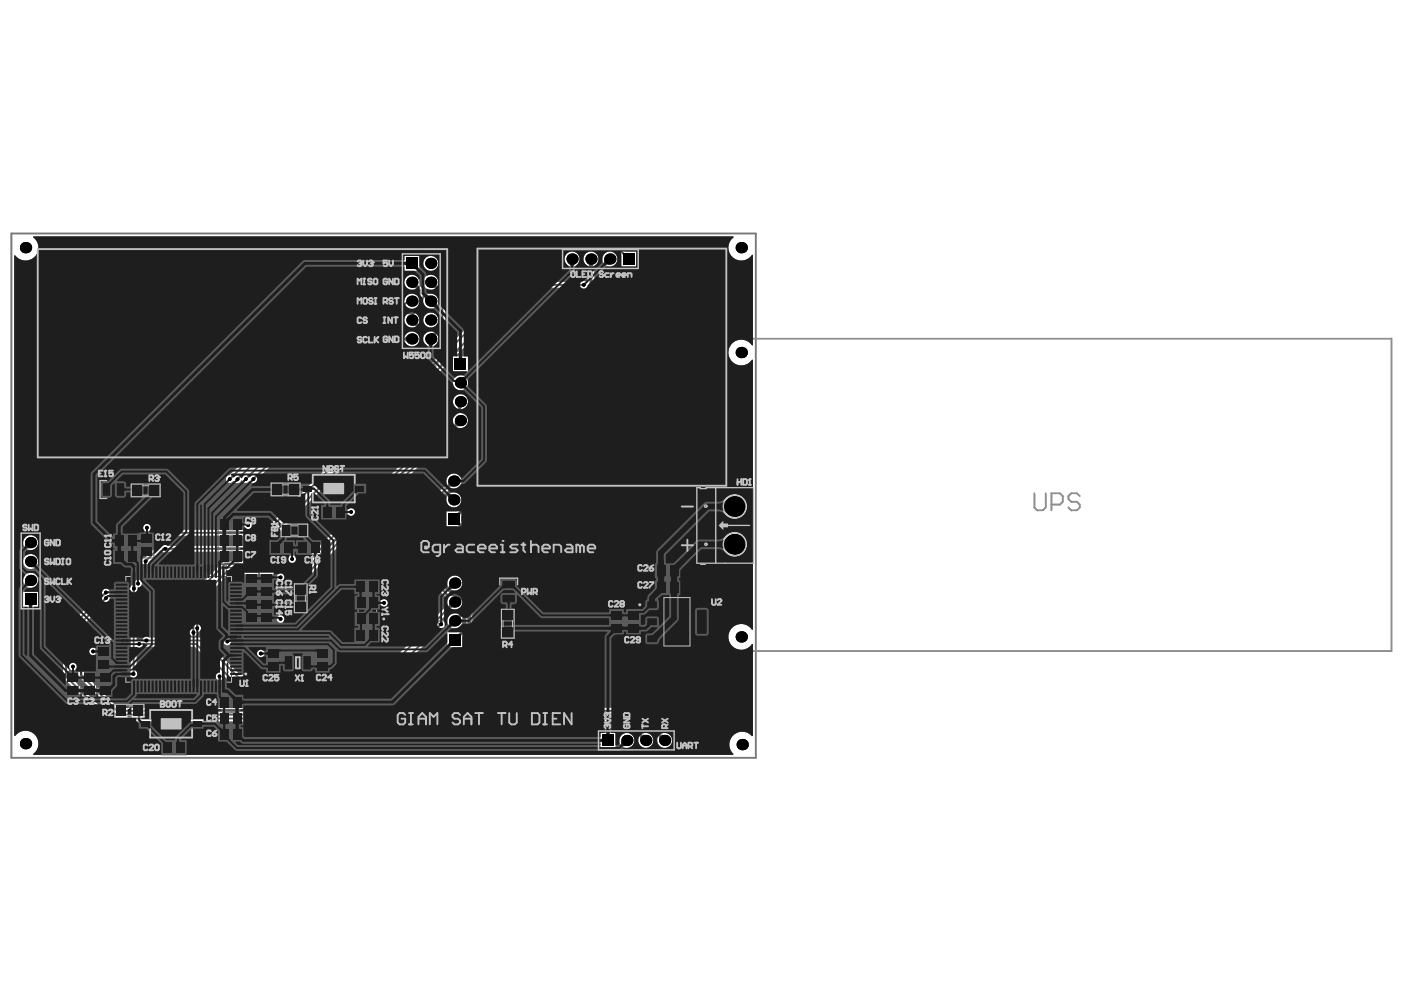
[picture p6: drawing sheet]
<svg xmlns="http://www.w3.org/2000/svg" width="297mm" height="210mm" viewBox="0 0 297 210" stroke-linecap="round" stroke-linejoin="round" font-family="sans-serif">
<g fill="none" stroke="#5a5a5a" stroke-width=".21">
<path d="M23.9 112.9h5.4v3.1h-5.4zM23.9 116.2h5.4v3.1h-5.4zM24.9 113.3h3.4v2.3h-3.4zM24.9 116.6h3.4v2.3h-3.4zM29.5 112.7h3.1v5.4h-3.1zM29.9 113.6h2.2v3.5h-2.2zM46.1 109.4h5.4v3.1h-5.4zM46.1 112.8h5.4v3.1h-5.4zM46.1 116.2h5.4v3.1h-5.4zM47.1 116.6h3.4v2.3h-3.4zM47.1 109.8h3.4v2.3h-3.4zM47.1 113.2h3.4v2.3h-3.4z"/>
<path d="M57 114.3h5.4v3.1h-5.4zM58 114.7h3.4v2.3h-3.4zM62.6 114.3h5.4v3.1h-5.4zM63.6 114.7h3.4v2.3h-3.4zM67.9 106.8h5.4v3.1h-5.4zM68.9 107.2h3.4v2.3h-3.4zM138.5 119.2h5.4v3.1h-5.4zM139.5 119.6h3.5v2.3h-3.5zM20.3 136.6h3.1v5.3h-3.1zM20.7 137.5h2.3v3.5h-2.3zM24.1 123.1h2.1v-1.5h1.5v-2.1h20.2v2.1h1.5v1.5h2.1v20.1h-2.1v1.5h-1.5v2.2h-20.2v-2.2h-1.5v-1.5h-2.1zM26.6 122h22.4v22.3h-22.4z"/>
<path d="M51.7 121.1h3.1v5.4h-3.1zM51.7 126.6h3.1v5.4h-3.1zM52.1 122.1h2.2v3.4h-2.2zM52.1 127.6h2.2v3.4h-2.2zM54.9 121.1h3.1v5.4h-3.1zM54.9 126.7h3.1v5.3h-3.1zM55.3 122h2.2v3.5h-2.2zM55.3 127.6h2.2v3.5h-2.2zM56.3 137h3.1v5.3h-3.1zM56.7 137.9h2.2v3.5h-2.2zM66.7 137h3.1v5.3h-3.1zM67.1 137.9h2.2v3.5h-2.2z"/>
<path d="M75 122.6h5.3v3.1h-5.3zM75 132.8h5.3v3.1h-5.3zM75 126h5.4v6.5h-5.4zM75.7 126.7h4v5.1h-4zM75.9 123h3.5v2.3h-3.5zM75.9 133.2h3.5v2.3h-3.5zM128.9 128.9h3.1v5.4h-3.1zM129.3 129.8h2.3v3.5h-2.3zM132.5 128.9h3.1v5.4h-3.1zM132.9 129.8h2.3v3.5h-2.3zM136.5 126.1h13.4v11h-13.4zM138.5 122.8h5.4v3.1h-5.4z"/>
<path d="M139.5 123.2h3.5v2.3h-3.5zM140.5 126.4h5.5v10.3h-5.5zM13.9 142.1h3.1v5.3h-3.1zM14.3 143h2.3v3.5h-2.3zM17.3 142.1h3.1v5.3h-3.1zM17.7 143h2.3v3.5h-2.3zM20.7 142.1h3.1v5.3h-3.1zM21.1 143h2.3v3.5h-2.3zM34.1 156.6h5.4v3.1h-5.4zM35.1 157h3.4v2.3h-3.4zM46.1 147h5.4v3.1h-5.4zM46.1 150.4h5.4v3.1h-5.4z"/>
<path d="M46.1 153.8h5.4v3.1h-5.4zM47 147.4h3.5v2.3h-3.5zM47.1 150.8h3.4v2.3h-3.4zM47.1 154.2h3.4v2.3h-3.4z"/>
</g>
<path d="M59.9 138.3h6.3v3.9h-6.3z" fill="none" stroke="#5a5a5a" stroke-width=".4"/>
<path d="M21.2 101.7h5.6v3.8h-5.6zM105.7 122.3h3.8v5.7h-3.8z" fill="none" stroke="#5a5a5a" stroke-width=".28"/>
<g fill="none" stroke="#5a5a5a" stroke-width=".24">
<path d="M22 103.6h.6M23.1 102.8h-1.1v1.6h1.1M23.6 104.4h.5M23.9 102.8h.1M23.9 102.8v1.6M23.9 102.8l-.3 .3M26 102.8h-1.1v.8l.5-.3h.3l.3 .3v.5l-.3 .3h-.5l-.3-.3M62 139.5h.5M62.2 139.5v1.5M63 139.5l1.1 1.5M64.1 139.5l-1.1 1.5M106.8 123.1h1.6v.8l-.3 .2h-.5l-.2-.2v-.8"/>
<path d="M106.8 126.2h1.6v.8l-.3 .3h-.5l-.2-.3v-.8M107.4 126.7l-.6 .6M108.4 124.6h-1.6l.6 .6-.6 .5h1.6M62.2 141h.1M62.5 140.8l-.3 .2"/>
</g>
<g fill="none" stroke="#5a5a5a" stroke-width=".31">
<path d="M26.8 101.2h1M27.3 100.7v1M104.7 128.6h1M105.2 128v1.1"/>
<circle cx="81.2" cy="131" r=".16"/>
<circle cx="135.4" cy="128" r=".16"/>
<circle cx="52" cy="142.6" r=".16"/>
</g>
<path d="M2.4 49.4h157.5v111h-157.5z" fill="none" stroke="#787878" stroke-width=".4"/>
<path d="M74.4 74.3h25.2v17.3h-25.2zM152.6 71.7h141.8v66.1h-141.8zM92.4 92.4h47.3v25.2h-47.3zM102 109.4l-.2-.2h-.4l-.2 .4M218.8 104.4v3l.6 .6h1.2l.6-.6v-3M222.4 106.8h1.8l.6-.6v-1.2l-.6-.6h-1.8v3.6M228.4 105l-.6-.6h-1.2l-.6 .6v.6l.6 .6h1.2l.6 .6v.6l-.6 .6h-1.2l-.6-.6M94.3 120.4h18.1v18.1h-18.1z" fill="none" stroke="#8c8c8c" stroke-width=".4"/>
<path d="M95.4 75h4v16h-4zM94 99.8h4v12h-4zM94.2 121.4h4v16h-4z" fill="none" stroke="#8c8c8c" stroke-width=".31"/>
<circle cx="101.2" cy="109.6" r=".2" fill="#8c8c8c"/>
<path d="M99.6 109.4l-.2-.2h-.4l-.2 .4M100 109.2v.8l.4 .4 .4-.4v-.8M101.2 109.6l.2 .2M101.4 109.8h.2M101.4 109.8l-.2 .2 .2 .4h.4l.2-.2" fill="none" stroke="#8c8c8c" stroke-width=".4"/>
<circle cx="98.8" cy="109.6" r=".2" fill="#8c8c8c"/>
<g fill="none" stroke="#8c8c8c" stroke-width=".4">
<path d="M91.4 89.6v-.8l.4-.4 .4 .4v.8M91.4 89h.8M91.6 80.4h.6v1.2h-.6l-.2-.2v-.8zM92.2 84.4v1.2h-.8M92.6 80.4v1.2l.8-1.2v1.2M92.6 84.6l.2-.2h.4l.2 .2v.8l-.2 .2h-.4l-.2-.2M92.6 88.6l.2-.2h.6v1.2h-.6l-.2-.2zM93.8 88.6l.2-.2h.4l.2 .2-.2 .4h-.4l-.2 .2 .2 .4h.4l.2-.2M93.8 80.6l.2-.2h.4l.2 .2v.8l-.2 .2h-.4l-.2-.2v-.4h.4M93.8 84.6l.2-.2h.4l.2 .2-.2 .4h-.4l-.2 .2 .2 .4h.4l.2-.2M98.8 109.6l.2 .2M99 109.8h.2"/>
<path d="M99 109.8l-.2 .2 .2 .4h.4l.2-.2M99 101.4h.6v1.2h-.6l-.2-.2v-.8zM99 106.4v-.6l.2-.2h.6v.8M100 101.4v1.2l.8-1.2v1.2M100.4 105.2h.4M100.4 106.4h.4M100.6 105.2v1.2M101.2 101.6l.2-.2h.4l.2 .2v.8l-.2 .2h-.4l-.2-.2v-.4h.4M90.2 127.4h.8M90.2 128v-.8l.4-.4 .4 .4v.8M90.4 130.8h.6v1.2h-.6l-.2-.2v-.8zM91 122.8v1.2h-.8"/>
<path d="M91.4 127l.2-.2h.6v1.2h-.6l-.2-.2zM91.4 123l.2-.2h.4l.2 .2v.8l-.2 .2h-.4l-.2-.2M91.4 130.8v1.2l.8-1.2v1.2M92.6 127l.2-.2h.4l.2 .2-.2 .4h-.4l-.2 .2 .2 .4h.4l.2-.2M92.6 123l.2-.2h.4l.2 .2-.2 .4h-.4l-.2 .2 .2 .4h.4l.2-.2M92.6 131l.2-.2h.4l.2 .2v.8l-.2 .2h-.4l-.2-.2v-.4h.4M93.4 135l-.2-.2h-.4l-.2 .4"/>
</g>
<circle cx="92.6" cy="135.2" r=".2" fill="#8c8c8c"/>
<path d="M91 135l-.2-.2h-.4l-.2 .4M91.4 134.8v.8l.4 .4 .4-.4v-.8M92.6 135.2l.2 .2M92.8 135.4h.2M92.8 135.4l-.2 .2 .2 .4h.4l.2-.2" fill="none" stroke="#8c8c8c" stroke-width=".4"/>
<circle cx="90.2" cy="135.2" r=".2" fill="#8c8c8c"/>
<path d="M94.6 76.6l-.2-.2h-.4l-.2 .4M90.2 135.2l.2 .2M90.4 135.4h.2M90.4 135.4l-.2 .2 .2 .4h.4l.2-.2" fill="none" stroke="#8c8c8c" stroke-width=".4"/>
<circle cx="93.8" cy="76.8" r=".2" fill="#8c8c8c"/>
<path d="M92.2 76.6l-.2-.2h-.4l-.2 .4M92.6 76.4v.8l.4 .4 .4-.4v-.8M93.8 76.8l.2 .2M94 77h.2M94 77l-.2 .2 .2 .4h.4l.2-.2" fill="none" stroke="#8c8c8c" stroke-width=".4"/>
<circle cx="91.4" cy="76.8" r=".2" fill="#8c8c8c"/>
<path d="M91.4 76.8l.2 .2M91.6 77h.2M91.6 77l-.2 .2 .2 .4h.4l.2-.2M12.7 126.4l-.2-.2h-.4l-.2 .4" fill="none" stroke="#8c8c8c" stroke-width=".4"/>
<circle cx="11.9" cy="126.6" r=".2" fill="#8c8c8c"/>
<path d="M10.3 126.4l-.2-.2h-.4l-.2 .4M10.7 126.2v.8l.4 .4 .4-.4v-.8M11.9 126.6l.2 .2M12.1 126.8h.2M12.1 126.8l-.2 .2 .2 .4h.4l.2-.2" fill="none" stroke="#8c8c8c" stroke-width=".4"/>
<circle cx="9.5" cy="126.6" r=".2" fill="#8c8c8c"/>
<g fill="none" stroke="#8c8c8c" stroke-width=".4">
<path d="M100.2 79.6h1.2v.8M101.4 78.4h-1.2l.4 .4-.4 .4h1.2M100.2 83.4l.2-.2h.8l.2 .2v.4l-.2 .2h-.8l-.2-.2zM100.2 87l.2-.2h.8l.2 .2v.4l-.2 .2h-.8l-.2-.2zM100.2 80.8l1.2 .8M100.8 84.4h.4l.2 .2v.4l-.2 .2-.4-.2zM100.8 84.4l-.6 .8M101.2 82l.2 .2v.4l-.2 .2h-.8l-.2-.2v-.4l.4-.2 .2 .2v.6M101.4 80.8l-1.2 .8M101.4 86.2h-1.2l.6-.6v.8M9.5 118.4l.2-.2h.4l.2 .2v.8l-.2 .2h-.4l-.2-.2zM9.7 114.2h.6v1.2h-.6l-.2-.2v-.8z"/>
<path d="M10.7 114.2v1.2l.8-1.2v1.2M10.9 118.2h.4M10.9 119.4h.4M11.1 118.2v1.2M11.9 114.4l.2-.2h.4l.2 .2v.8l-.2 .2h-.4l-.2-.2v-.4h.4M11.9 118.2h.6v1.2h-.6l-.2-.2v-.8zM12.9 118.2v1.2l.4-.4 .4 .4v-1.2M14.1 118.4l.2-.2h.4l.2 .2-.2 .4h-.4l-.2 .2 .2 .4h.4l.2-.2M9.5 126.6l.2 .2M9.5 122.4l.8 .8M9.7 126.8h.2M9.7 126.8l-.2 .2 .2 .4h.4l.2-.2"/>
<path d="M10.1 123l-.6 .6M10.3 122.4v1.2M11.5 122.4v1.2h-.8M11.9 122.6l.2-.2h.4l.2 .2v.8l-.2 .2h-.4l-.2-.2M13.1 122.4v1.2l.4-.4 .4 .4v-1.2M14.3 122.6l.2-.2h.4l.2 .2-.2 .4h-.4l-.2 .2 .2 .4h.4l.2-.2M98.8 131h1.2M98.8 130.2h1.2M98.8 129.4h1.2M99.4 130.2v.8M99.6 127.8l.4 .2v.4l-.2 .2M99.8 131.4l.2 .2v.4l-.2 .2-.4-.2v-.4l-.2-.2-.4 .2v.4l.2 .2"/>
<path d="M100 129v.8"/>
</g>
<circle cx="99.6" cy="127.8" r=".2" fill="#8c8c8c"/>
<path d="M90.4 98.7h1l.2 .2v.4l-.2 .2h-1M91.2 97.5v.6l-.2 .2h-.4l-.2-.2v-.6h1.2M91.4 96.3l.2 .2v.4l-.2 .2-.4-.2v-.4l-.2-.2-.4 .2v.4l.2 .2M90.4 100.1l.2-.2h.8l.2 .2v.4l-.2 .2h-.8l-.2-.2zM90.4 102.5h1.2M91.6 101.7h-1.2l.6-.6v.8M91.6 102.3v.4M98.8 126.8l.2-.2h.8l.2 .2v.4l-.2 .2h-.8l-.2-.2zM99.4 128v.2M99.4 128l-.2-.2-.4 .2v.4l.2 .2M99.6 127.8l-.2 .2" fill="none" stroke="#8c8c8c" stroke-width=".4"/>
<circle cx="90.4" cy="102.5" r=".2" fill="#8c8c8c"/>
<g fill="none" stroke="#8c8c8c" stroke-width=".4">
<path d="M90.4 103.5l.2-.2h.8l.2 .2v.4l-.2 .2h-.8l-.2-.2zM90.4 110.7l.2-.2h.8l.2 .2v.4l-.2 .2h-.8l-.2-.2zM90.4 104.5h1.2v.8M90.4 111.7h1.2v.6l-.2 .2-.4-.2v-.6M90.4 108.1h1.2M90.4 108.9h1.2M90.6 102.3l-.2 .2M91 108.1v.8M91 109.3v.8M91.2 105.7v.6l-.2 .2h-.4l-.2-.2v-.6h1.2M91.2 106.1l.4 .4M91.2 110.9l.4 .4"/>
<path d="M91.4 106.9l.2 .2v.4l-.2 .2h-.4l-.2-.2 .2-.6h-.6v.8"/>
</g>
<circle cx="91" cy="111.7" r=".2" fill="#8c8c8c"/>
<path d="M90.4 111.7v.6l.2 .2 .4-.2v-.6M90.4 114.1v.8h.2l.8-.8h.2M91 112.9v.8" fill="none" stroke="#8c8c8c" stroke-width=".4"/>
<g fill="#5a5a5a">
<path d="M81.6 70.9l3.9-3.8 .1 .1a1.79 1.79 0 0 0 2.2 2.2l.7 .6v.6l-.2 .1a1.95 1.95 0 0 0-2.8 .3l-3.8 .1z"/>
<path d="M80.3 74l1.6-1.7h3.4l.3 .2a2 2 0 0 0 2.2 .7l.1 .1-.9 .9h-6.6z"/>
<path d="M50.4 144h29.8l.1 .2-.6 .6h-28.8l-.6-.6z"/>
<path d="M47.6 120.2l.3-.3h17l30.7-30.6h.2l-.1 .6-30.5 30.4-17.4 .1z"/>
<path d="M35.2 115.2l1.9-1.9h19.2l.1 .2-2 2h-18.9z"/>
<path d="M48.6 101l.3-.2 .3 .3-.2 .3z"/>
<path d="M52 101l.3-.2 .3 .3-.2 .3z"/>
<path d="M53.6 101l.3-.2 .3 .3-.2 .3z"/>
<path d="M35.2 115.8l.3 .1v.4l-.3 .1z"/>
<path d="M122.9 60.1l.3-.1v.6l-.3-.1z"/>
<path d="M30.8 118.4l.3-.2 .3 .3-.2 .3z"/>
<path d="M40.7 133.3h.4l.1 .3h-.6z"/>
<path d="M41.5 132.3h.4l.1 .3h-.6z"/>
<path d="M92.9 132.1l.4 .4-.3 .1-.2-.3z"/>
<path d="M31.3 135.2l.3 .1v.4l-.3 .1z"/>
<path d="M29.7 136h.3v.4l-.3 .1z"/>
<path d="M28.1 142h.4l.1 .3h-.6z"/>
<path d="M28 124.8h.6l-.1 .3h-.4z"/>
<path d="M22 125.4l.4 .4-.3 .1-.3-.3z"/>
<path d="M22 126.6l.4 .4-.3 .1-.3-.3z"/>
<path d="M50.3 101l.2-.1 .3 .2-.2 .3z"/>
<path d="M124.2 55.6h1.7l-.4 .6-.2 .5h-.6l-.1-.5z"/>
<path d="M131.6 53.6l.2-.3 .6 .3-.5 .6z"/>
<path d="M96.6 85.8l1.4 .2-.4 .4-.2 .4h-.4z"/>
<path d="M96.2 89l1.2 1.2h-.7l-.5 .3-.2-.3 .2-.5z"/>
<path d="M96.5 134.2h.4l.5-.4 .4 .4-.4 .5v.3z"/>
<path d="M96.2 130.2l.8-.1 .4-.2 .3 .3-.2 .4-.1 .8z"/>
<path d="M95 127.4l1.2 1.1-.7 .1-.5 .2-.2-.2 .2-.5z"/>
<path d="M94.8 101.8l1.2 1.2h-.7l-.5 .2-.2-.2 .2-.5z"/>
<path d="M96.3 111l.9-.9v.3l.4 .6-.4 .4-.5-.4z"/>
<path d="M96.3 108.6h.4l.5-.4 .4 .4-.4 .5v.4z"/>
<path d="M87.1 60.9l1.2-1.2 .1 .8 .2 .4-.3 .3-.4-.2z"/>
<path d="M91.1 60.9l1.2-1.2 .1 .8 .2 .4-.3 .3-.4-.2z"/>
<path d="M87.1 68.9l1.2-1.2 .1 .8 .2 .4-.3 .3-.4-.2z"/>
<path d="M85.3 71.5l.4-.1 .6-.5v1.6l-.6-.4-.4-.2z"/>
<path d="M91 70.5l1.2-.3 .3 .2-.2 .5v.7z"/>
<path d="M135.2 155.5l.2-.3 .5 .2 .7 .1-1.2 1.2v-.8z"/>
<path d="M139.2 155.5l.2-.3 .5 .2 .7 .1-1.2 1.2v-.8z"/>
<path d="M3 54.1l.2-.1a2.72 2.72 0 0 0 4.1 .3 2.72 2.72 0 0 0-.3-4.1l.1-.2h148.1v.2a2.72 2.72 0 0 0-.3 4.2 2.72 2.72 0 0 0 4.2-.5l.2 .1v19l-.2 .1a2.72 2.72 0 0 0-4.1-.6 2.72 2.72 0 0 0 0 4.1 2.72 2.72 0 0 0 4.1-.5l.2 .1v57l-.2 .1a2.72 2.72 0 0 0-4.1-.6 2.72 2.72 0 0 0 0 4.1 2.72 2.72 0 0 0 4.1-.5h.2v19.4l-.2 .1a2.72 2.72 0 0 0-4-.2 2.72 2.72 0 0 0 .1 3.9l-.1 .2h-148l-.1-.2a2.72 2.72 0 0 0 .3-4.1 2.72 2.72 0 0 0-4.1 .4l-.2-.1zM30.1 118.3a.81 .81 0 0 0 .4 1.2 .81 .81 0 0 0 1.1-.7l2.4-2.4 .2 .1a.78 .78 0 0 0 1.3 .2h19.4l40.8-40.7 .1 .1v2.5h3.2v-3.2h-2.5l-.1-.2 14.4-14.3h12.2a.77 .77 0 0 0 1.1-.1l.2 .1v19.6l-27.6 27.6-2.3 .1v3.2h2.1l2.1 2v13.2l-.2 .1-1.4-1.3-2-.1-3.4-3.3v-15l3.5-3.5 .5-.1a1.63 1.63 0 0 0 2-1.5 1.63 1.63 0 0 0-1.8-1.7 1.63 1.63 0 0 0-1.4 2l-.1 .5-3.8 3.8-.1 15.7 .2 .4 3.7 3.8 .3 .1 .1 .2-.1 1.4-14.7 14.7h-29.1l-7.9-7.8-11.4-.1a.8 .8 0 0 0-.9-.1 .8 .8 0 0 0-.4 .8l-1.3-.2v-10.3l.2-.7a.85 .85 0 0 0 .9-.9 .85 .85 0 0 0-.9-.8 .85 .85 0 0 0-.7 1 .8 .8 0 0 0-.8 .5 .8 .8 0 0 0 .1 .8v17l-.1 .1a.82 .82 0 0 0 .7 1.3 .82 .82 0 0 0 .6-1.3v-5l.2-.1 12.1-.1 5.3 5.2-.1 .2a.81 .81 0 0 0-.8 .8 .81 .81 0 0 0 .8 .8 .81 .81 0 0 0 .8-.8h.2l2.9 2.8 .4 .2 29.5-.1 13.2-13.1a.8 .8 0 0 0 .8-.8 .8 .8 0 0 0-.8-.8v-.2l1.9-2 1.1-.2 .8-.3 .2 .1v.6l-.3 .4-.4 .1a1.63 1.63 0 0 0-2.1 1.4 1.63 1.63 0 0 0 1.8 1.8 1.63 1.63 0 0 0 1.4-2.1l.2-.4 .4-.4h.2v1.9l-1.7 1.7-2.3 .1v3.1h3.2v-2.1l2-2 .2-.5v-19.2l-.2-.5-2.2-2.3v-1.1l28.1-28.1v-24.5l.2-.3a1.61 1.61 0 0 0 .6-2.1 1.61 1.61 0 0 0-2.1-.8 1.61 1.61 0 0 0-.9 2l.8 1.2v3.1l-.2 .1a.77 .77 0 0 0-1.1-.1h-12.5l-.1-.2 7.1-7.1h12.3l1.6 1.7v2.3h3.2v-3.2h-2.3l-1.8-1.8-.5-.2h-12.8l-.4 .2-60.8 60.7h-3.3l-.1-.2a.82 .82 0 0 0 .6-1.2 .82 .82 0 0 0-1.4 0 .82 .82 0 0 0 .5 1.2v.2l-15.7 .1-5.9 5.8zM127.4 54.8a1.6 1.6 0 0 0 3.2 0 1.6 1.6 0 0 0-3.2 0zM119.4 54.8a1.6 1.6 0 0 0 3.2 0 1.6 1.6 0 0 0-3.2 0zM89.5 55.7a1.6 1.6 0 0 0 3.2 0 1.6 1.6 0 0 0-3.2 0zM85.6 54.1v3.2h3.1v-3.2zM85.9 58.8a1.76 1.76 0 0 0 .1 1.9 1.76 1.76 0 0 0 1.8 .7l.4 .2v.7l-.2 .1a1.64 1.64 0 0 0-2.5 1.3l-37 36.9a.81 .81 0 0 0-.6 1.2 .81 .81 0 0 0 1.4 0h.2a.8 .8 0 0 0 .8 .4 .8 .8 0 0 0 .7-.6h.2a.82 .82 0 0 0 .7 .6 .82 .82 0 0 0 .8-.4h.2a.8 .8 0 0 0 .9 .4 .8 .8 0 0 0 .6-.8l26.1-26h7l2.1-2 .1-.6h.2a1.66 1.66 0 0 0 2.1 .2 1.66 1.66 0 0 0 .7-2l.1-.3 1.2-1.2 .2-.4v-6.9l-.2-.5-1.1-1.1-.1-.3a1.64 1.64 0 0 0-1.4-2.1 1.64 1.64 0 0 0-1.8 1.7 2.03 2.03 0 0 0 2.2 1.5l1.2 1v6.4l-1.1 1.1-1.4 .3-.6 .5-.2-.1v-1.1l-.8-.9-.1-.3a2.61 2.61 0 0 0-.6-1.8l1.1-1.2 .1-1.2h.2a1.59 1.59 0 0 0 2.4 .9 1.59 1.59 0 0 0 0-2.6 1.59 1.59 0 0 0-2.4 1h-.2l-.1-2.3-.5-.8a1.68 1.68 0 0 0-.9-1.9 1.68 1.68 0 0 0-2 .4zM89.5 67.7a1.6 1.6 0 0 0 3.2 0 1.6 1.6 0 0 0-3.2 0zM95.8 81a1.6 1.6 0 0 0 3.2 0 1.6 1.6 0 0 0-3.2 0zM94.4 105.8a1.6 1.6 0 0 0 3.2 0 1.6 1.6 0 0 0-3.2 0zM40.5 125.6l-.2 .4v7.3a.81 .81 0 0 0 .4 1.3 .81 .81 0 0 0 1-.9 .79 .79 0 0 0 .8-.4 .79 .79 0 0 0-.2-.9v-4.9l6-6h10.3l.1 .2a.81 .81 0 0 0 .1 1.1 .81 .81 0 0 0 1.1 0 .81 .81 0 0 0 .1-1.1l.1-.2h5.4l.4-.2 30.6-30.6 .4-.1a1.65 1.65 0 0 0 2-1.1 1.65 1.65 0 0 0-1.2-2.1v-.2l.2-.6a1.63 1.63 0 0 0 .9-2.4 1.63 1.63 0 0 0-2.6-.3 1.63 1.63 0 0 0 .3 2.5l.1 .2-21.4 21.3h-.2a.81 .81 0 0 0-1.3-.1 .81 .81 0 0 0 .2 1.2v.2l-9.5 9.5h-1.7l-.1-.1a.81 .81 0 0 0-.8-1.1 .81 .81 0 0 0-.7 1.1l-.2 .1-13.5 .1zM152.8 107.2a2.61 2.61 0 0 0 5.2 0 2.61 2.61 0 0 0-5.2 0zM30.3 111.7a.82 .82 0 0 0 1.6 0 .82 .82 0 0 0-1.6 0zM4.9 114.8a1.6 1.6 0 0 0 3.2 0 1.6 1.6 0 0 0-3.2 0zM152.8 115.2a2.61 2.61 0 0 0 5.2 0 2.61 2.61 0 0 0-5.2 0zM4.9 118.8a1.6 1.6 0 0 0 3.2 0 1.6 1.6 0 0 0-3.2 0zM4.9 122.8a1.6 1.6 0 0 0 3.2 0 1.6 1.6 0 0 0-3.2 0zM94.6 123.4a1.6 1.6 0 0 0 3.2 0 1.6 1.6 0 0 0-3.2 0zM80.4 127.6a.85 .85 0 0 0 1.7 0 .85 .85 0 0 0-1.7 0zM4.9 125.2v3.2h3.2v-3.2zM58.6 131a.82 .82 0 0 0 1.6 0 .82 .82 0 0 0-1.6 0zM47.3 135.7a.82 .82 0 0 0 1.6 0 .82 .82 0 0 0-1.6 0zM18.9 137.8a.82 .82 0 0 0 1.6 0 .82 .82 0 0 0-1.6 0zM54.4 138.3a.82 .82 0 0 0 1.6 0 .82 .82 0 0 0-1.6 0zM21.7 124.9l-.1 .4-8.2 8.3v9.6l.1 .4 9.1 9h109.1l3.2 3.2 .1 .3a1.64 1.64 0 0 0 1.4 2.1 1.64 1.64 0 0 0 1.8-1.7 2.03 2.03 0 0 0-2.2-1.5l-3.6-3.4-.4-.2h-108.9l-8.5-8.5v-1.3l.1-.1a.84 .84 0 0 0 1.3 .2 .84 .84 0 0 0 0-1.3 .84 .84 0 0 0-1.3 .2l-.1-.1v-6.4l1.8-1.8h.2v10.8l7.7 7.7 .4 .2h109.4l4.8 4.8 .1 .3a1.64 1.64 0 0 0 1.4 2.1 1.64 1.64 0 0 0 1.8-1.7 2.03 2.03 0 0 0-2.2-1.5l-5.2-5-.5-.2h-109.3l-7.2-7.2v-10.5l4.7-4.7a.79 .79 0 0 0 .7-.6 .79 .79 0 0 0-.3-.8 .81 .81 0 0 0 0-1.3 .81 .81 0 0 0-1.2 .2zM131 156.7a1.6 1.6 0 0 0 3.2 0 1.6 1.6 0 0 0-3.2 0zM127 155.1v3.2h3.2v-3.2z"/>
</g>
<g fill="none" stroke="#5a5a5a" stroke-width=".4">
<path d="M87.1 59.7l1.7 1.7v3.6l-1.3 1.3h-2.1l-35.2 35.1M91.1 59.7l2.5 2.5v6.9l-2.5 2.4v.2M133 54.8l-3-3h-12.8l-60.9 60.9h-19.5l-6 6.1M87.1 63.7l-.3 .4h-.9l-37.3 37.3M87.1 67.7l2 2v3.3l-1.8 1.8h-7.1l-26.6 26.6M87.1 71.7h-5.4l-29.7 29.7M123.5 60.3h-13l-55.8 55.8h-19.7M97.4 89l-31.9 31.9h-17.5l-6.3 6.3v5.7M97.4 85l-.2 .2v1.6l-32.5 32.5h-17.1l-6.7 6.7v7.8M96 101.8l-5 5v15.4l3.8 3.7h2l1.2 1.3v2.4l-1.8 1.8M22.4 125.4l-8.4 8.4v9.4l8.8 8.8h109.2l3.3 3.3M22.4 126.6l-5.2 5.2"/>
<path d="M28.3 124.5l-.1 18.1M93.3 132.1l-13.4 13.3h-29.2l-9.2-9.2h-12.1M96.2 127.4l-16 16h-29.7l-7.9-7.9h-11.6"/>
</g>
<path d="M125 54.8v26l-29 29" fill="none" stroke="#5a5a5a" stroke-width=".6"/>
<circle cx="135.3" cy="155.3" r=".2" fill="#5a5a5a"/>
<path d="M17.2 131.8v11l7.5 7.6h109.6l6.3 6.3M135.3 155.3l1.3 1.4" fill="none" stroke="#5a5a5a" stroke-width=".4"/>
<path d="M96 109.8l3.3 3.3v19.2l-3.1 3.1" fill="none" stroke="#5a5a5a" stroke-width=".6"/>
<g fill="#000">
<circle cx="5.4" cy="52.4" r="1.2"/>
<circle cx="87.1" cy="59.7" r="1.18"/>
<circle cx="91.1" cy="55.7" r="1.18"/>
<circle cx="91.1" cy="59.7" r="1.18"/>
<circle cx="121" cy="54.8" r="1.18"/>
<circle cx="125" cy="54.8" r="1.18"/>
<circle cx="129" cy="54.8" r="1.18"/>
<circle cx="156.8" cy="52.4" r="1.2"/>
<circle cx="87.1" cy="67.7" r="1.18"/>
<circle cx="87.1" cy="63.7" r="1.18"/>
<circle cx="87.1" cy="71.7" r="1.18"/>
<circle cx="91.1" cy="63.7" r="1.18"/>
<circle cx="91.1" cy="67.7" r="1.18"/>
<circle cx="91.1" cy="71.7" r="1.18"/>
<circle cx="123.5" cy="60.3" r=".4"/>
<circle cx="156.8" cy="74.6" r="1.2"/>
<circle cx="97.4" cy="85" r="1.18"/>
<circle cx="97.4" cy="81" r="1.18"/>
<circle cx="97.4" cy="89" r="1.18"/>
<circle cx="6.5" cy="114.8" r="1.18"/>
<circle cx="6.5" cy="118.8" r="1.18"/>
<circle cx="30.8" cy="118.8" r=".4"/>
<circle cx="31.1" cy="111.7" r=".4"/>
<circle cx="35" cy="116.1" r=".4"/>
<circle cx="48.6" cy="101.4" r=".4"/>
<circle cx="50.2" cy="101.4" r=".4"/>
<circle cx="52" cy="101.4" r=".4"/>
<circle cx="52.5" cy="111.1" r=".4"/>
<circle cx="53.6" cy="101.4" r=".4"/>
<circle cx="61.8" cy="118.3" r=".4"/>
<circle cx="74.3" cy="108.3" r=".4"/>
<circle cx="96" cy="101.8" r="1.18"/>
<circle cx="96" cy="105.8" r="1.18"/>
<circle cx="155.4" cy="107.2" r="2.2"/>
<circle cx="155.4" cy="115.2" r="2.2"/>
<circle cx="6.5" cy="122.8" r="1.18"/>
<circle cx="19.7" cy="137.8" r=".4"/>
<circle cx="22.4" cy="126.6" r=".4"/>
<circle cx="22.4" cy="125.4" r=".4"/>
<circle cx="28.3" cy="124.5" r=".4"/>
<circle cx="29.2" cy="123.5" r=".4"/>
<circle cx="29.4" cy="136.2" r=".4"/>
<circle cx="31" cy="135.5" r=".4"/>
<circle cx="40.9" cy="133.8" r=".4"/>
<circle cx="41.7" cy="132.9" r=".4"/>
<circle cx="48.1" cy="135.7" r=".4"/>
<circle cx="55.2" cy="138.3" r=".4"/>
<circle cx="59.4" cy="122.2" r=".4"/>
<circle cx="59.4" cy="131" r=".4"/>
<circle cx="81.3" cy="127.6" r=".4"/>
<circle cx="93.3" cy="132.1" r=".4"/>
<circle cx="96.2" cy="123.4" r="1.18"/>
<circle cx="96.2" cy="127.4" r="1.18"/>
<circle cx="96.2" cy="131.4" r="1.18"/>
<circle cx="156.8" cy="134.8" r="1.2"/>
<circle cx="5.4" cy="157.4" r="1.2"/>
<circle cx="15.4" cy="141" r=".4"/>
<circle cx="28.2" cy="142.6" r=".4"/>
<circle cx="46.4" cy="143.1" r=".4"/>
<circle cx="132.6" cy="156.7" r="1.18"/>
<circle cx="136.6" cy="156.7" r="1.18"/>
<circle cx="140.6" cy="156.7" r="1.18"/>
<circle cx="157" cy="157.6" r="1.2"/>
</g>
<g fill="#000">
<path d="M86 54.5h2.3v2.4h-2.3z" fill-rule="evenodd"/>
<path d="M131.8 53.6h2.4v2.4h-2.4z" fill-rule="evenodd"/>
<path d="M96.2 75.8h2.4v2.4h-2.4z" fill-rule="evenodd"/>
<path d="M94.8 108.6h2.4v2.4h-2.4z" fill-rule="evenodd"/>
<path d="M5.3 125.6h2.4v2.4h-2.4z" fill-rule="evenodd"/>
<path d="M95 134.2h2.4v2.3h-2.4z" fill-rule="evenodd"/>
<path d="M127.4 155.5h2.4v2.4h-2.4z" fill-rule="evenodd"/>
</g>
<g fill="#1e1e1e">
<path d="M135.6 130.1l.8-.1 1-.9h1.5l.3-.1 .2-.4v-1.3l-.2-.3a1.31 1.31 0 0 1 1.5-1.1l.8 .1 .1 4.4-2.1 2-.1-.1v-1.6l-.5-.3-2.1 .1-.2 .2-.1 1.3-.2 .2h-.7z"/>
<path d="M51.5 109.5h5.3l2.3 2.4a.82 .82 0 0 1 .1 .9v.9l-.6 .6h-1.6v3.1h4.2v.4a.81 .81 0 0 0 .1 1.1 .81 .81 0 0 0 1.1 0 .81 .81 0 0 0 0-1.2v-.9l.2-.1v.7h3.5v4.1l-2 1.9h-2v1.1h-4.1v-1.7h.9a.81 .81 0 0 0 1.1-.1 .81 .81 0 0 0 0-1.1 .81 .81 0 0 0-1.2 0h-.8v-.5h-6.3v2.2h-.2l-.5-.2h-2.2a.8 .8 0 0 0-.5 1.1l.1 2.3-.1 .6-.3 .1-.1-.2v-6.3l.6-.2 1.2-1.2h1.8v-3.1h-.7v-.3h.7v-3.1h-.7v-.3h.7v-.9h.3a.84 .84 0 0 0 1.2 .2 .84 .84 0 0 0 .2-1.2 .84 .84 0 0 0-1.1-.2h-.6z"/>
<path d="M51.6 134.6h17.9l.1 .1v.2h-18z"/>
<path d="M47.2 128.3h.2l.9 .7 .1 3.8-.1 .5-.2 .1-.9-.9z"/>
<path d="M42.4 106.9l.1-.2 .2 .1-.1 12.6h-.2z"/>
<path d="M58 128.6h4.1v1.2h2l.1 .2-1.8 1.8h-2.4l-.1-.2a.82 .82 0 0 0 .2-1 .82 .82 0 0 0-.9-.5h-1.2z"/>
<path d="M51.5 149.3l31.8-.1 12.2-12.1 2.3-.2v-3.1h-2.9l-.1-.2 .6-.5a3.8 3.8 0 0 0 2.4-1l1.8-.3 6.9-6.9h2l.4 .4-.1 .2h-2.3a.61 .61 0 0 0-.6 .6v1.2a.61 .61 0 0 0 .6 .6h.5v.9h-1.1v2.8h3v-2.8h-.7v-.9h.6a.61 .61 0 0 0 .6-.6v-1.3l.1-.1 4.8 4.7 .4 .2h14.2l-.1 1.4h-20.5l-.4 .2h-2v2.8h3l.1-1.5h19.4l.1 .1-.4 .4-.2 .5v20.3l-.9 .1v.9h-75.2l-.3-.3v-1.9l-.6-.1v-.2h.6v-3.1l-.6-.1v-.2h.6z"/>
<path d="M48 140.2h.3l.1 .4-.1 1.5a.8 .8 0 0 0 .5 1.1h2.2a.8 .8 0 0 0 .5-1.1l-.1-3.8 .3-.3 3.4 3.4 .5 .2h.7v.7h3.1v-1.4h.4l.1 .9 .2 .2 1.7 .1 .3-.2 .1-.3v-2.7l-.2-.6h2.1l-.3 .6v2.7l.3 .4 1.6 .1 .3-.2 .2-.3h.5v.7h3.1v-.7h.1a2.05 2.05 0 0 0 1.3-1.1v-2.6l.2-.1 .5 .2h18.5l4.1-4 .1 .1v1.8l-.1 .2-11.8 11.7h-31.2v-.8h-1.6l-1.9-1.7z"/>
<path d="M49.9 156.9h.8l.8 .5h75.5v.3h-76.6l-.6-.6z"/>
<path d="M63.9 133.2l8.4-8.4h2.7v.9h.7v.3h-.7v3h2.1v.2l-.3 .3h-1.8v3h.8v.3h-.8v3.1h-2.5l-2.5-2.5-6-.1z"/>
<path d="M52.6 136.9l3.7 .1v.7h-.6a.81 .81 0 0 0-1.1 0 .81 .81 0 0 0 0 1.1 .81 .81 0 0 0 1.1 .1h.6v1.5h-.5l-3.3-3.3z"/>
<path d="M27.4 124.8l.2 .1a.85 .85 0 0 0 1.1 .4 .85 .85 0 0 0 .5-1l.9-.4 1.4 1.4v9.4l-.2 .1h-4v-9.1z"/>
<path d="M24.7 101.7l1.3-1.3h9l3.8 3.8v8.1l-3.3 3.3a.92 .92 0 0 0-1.4 .2l-1.4 1.4-.1-.1v-4.4h-.9v-.5a.81 .81 0 0 0-.1-1.1 .81 .81 0 0 0-1.1 0 .81 .81 0 0 0 0 1.1v.5h-1.1l-.1 .2h-3.4v-1.4l6.1-6 .3-.2h1.7v-3h-2.8v1.9l-.6 .7-.2-.1v-2.5h-2.8v.7h-.9v-.6a.61 .61 0 0 0-.6-.6h-1.3z"/>
<path d="M27.4 136.9h1.6a.81 .81 0 0 0 .9 0 .81 .81 0 0 0 .3-.8l.9 .2 .1 .2-3.7 3.7-.2-.3v-2.4z"/>
<path d="M9.7 123.1h.1l13.3 13.2v.3h-2.8v.4l-.2 .1a.81 .81 0 0 0-1.2 .7 .81 .81 0 0 0 1.2 .7l.2 .2v3.2l-.2 .2h-2.8v.7h-.3v-.7h-.9v-.5a.83 .83 0 0 0-.1-1.2 .83 .83 0 0 0-1.1 0 .83 .83 0 0 0-.2 1.1l-.2 .1-4.8-4.9z"/>
<path d="M5.2 128.4l.6 .1v10.2l-.2 .1-.4-.4z"/>
<path d="M30.9 122.7h14.9v10.1l.2 .5 1.2 1.3-.9 .9v1.7l.2 .5 .9 1-.8 .9-.1 2.7a.79 .79 0 0 0-.8 1.1l-.4 .3h-2.4l-.6-.1v-10.2a.81 .81 0 0 0-.4-1.3 .81 .81 0 0 0-1 .9 .79 .79 0 0 0-.7 .5 .79 .79 0 0 0 .1 .9v9.2l-11.5 .1a.8 .8 0 0 0-1.1 .4v2.6l-1.1 1.1h-12l-.2-.2 .1-.1h2.5l.1-.7 .2 .1v.6h3.1l.1-.7 .2 .1v.6h3.1v-1.3l.9-1 .1-1.8a.67 .67 0 0 1 .9-.1h2.2a.81 .81 0 0 0 1.2-.7 .81 .81 0 0 0-1.2-.7l-.5-.1 .6-.3 4.6-4.6 .1-.5v-11.4l-.1-.4-1.7-1.7z"/>
<path d="M30.6 149h10.6l.4-.2 1.4-1.3 .2-.6 2.1-.1 .6 .1v.7l.2 .3v2.2h.7v.3h-.7v2.3l-3-.2v-.4h-2.7v.8l-.4 .1-2.8 2.8-.2 .7-1.8 .1-3.2-3.1v-1.4h-2v-.2h.6z"/>
<path d="M5.2 125l.7-.6a1.88 1.88 0 0 0 2.2-1.5l.1-.1 .2 .2 .1 14.2 5.4 5.5v2.1l-.2 .1-6.5-6.5v-9.9l.9-.1v-3.2h-2.9z"/>
<path d="M29 146.9l.5-.1h11.9l.2 .3-.6 .6h-12.3l-.1-.1z"/>
<path d="M28.1 120.1h.4v.6h-.4z"/>
<path d="M108 132.9l.3 .3-.4 .5-.3-.3z"/>
<path d="M59.9 112.5l.4-.4 .3 .3-.4 .5z"/>
<path d="M59.8 111.1l.1 .1-.1 .4z"/>
<path d="M24.8 142.4h.6v.4h-.6z"/>
<path d="M47 145.5h.5v.6h-.4z"/>
<path d="M48.7 138.5h.6v.4h-.6z"/>
<path d="M51.9 110.8h.4l-.2 .5-.2-.1z"/>
<path d="M48.2 101.4l.4 .4-.3 .1-.2-.2z"/>
<path d="M51.6 101.4l.4 .4-.3 .1-.2-.2z"/>
<path d="M53.2 101.4l.4 .4-.3 .1-.2-.2z"/>
<path d="M34.3 116.2l.3-.3 .1 .6-.2 .1z"/>
<path d="M73.7 108.1h.3v.5l-.3-.1z"/>
<path d="M55.5 138l.3 .1v.4l-.3 .1z"/>
<path d="M123.5 59.9l.3-.2 .3 .3-.2 .3z"/>
<path d="M61.6 117.7h.4l.1 .3h-.6z"/>
<path d="M30.5 119l.5 .1-.1 .3-.4-.1z"/>
<path d="M30.8 111.9h.6l-.1 .3h-.4z"/>
<path d="M40.7 134.2l.5-.1v.3h-.4z"/>
<path d="M41.5 133.2h.5l-.1 .3h-.4z"/>
<path d="M46.2 143.4h.5v.3h-.4z"/>
<path d="M58.8 122l.3-.1v.6l-.3-.1z"/>
<path d="M93.1 131.5h.4l.1 .3h-.5z"/>
<path d="M30.4 135.3l.3-.1v.6l-.3-.1z"/>
<path d="M28.8 136.1l.3-.1 .1 .6-.3-.1z"/>
<path d="M80.7 127.4l.3-.1v.5h-.3z"/>
<path d="M29 122.9h.4l.1 .3h-.6z"/>
<path d="M22.6 125.1h.4v.4l-.3 .1z"/>
<path d="M22.4 126.2l.3-.2 .3 .3-.2 .3z"/>
<path d="M20 137.6h.3v.4l-.3 .1z"/>
<path d="M15.2 141.3h.5l-.1 .3h-.4z"/>
<path d="M48.2 135.4l.5-.1v.4l-.2 .1z"/>
<path d="M49.8 101.4l.4 .4-.2 .2-.3-.3z"/>
<path d="M120.2 55.6h1.6l-.4 .6-.2 .5h-.4l-.1-.5z"/>
<path d="M127.8 54.8l1.2 1.2h-.7l-.5 .3-.3-.3 .3-.5z"/>
<path d="M5.9 128h1.2l-.2 .1-.1 .5h-.6l-.1-.5z"/>
<path d="M5.3 122.8l1.2 1.2-.8 .1-.4 .2-.3-.3 .2-.4z"/>
<path d="M6.5 120l1.2-1.1v.7l.2 .4-.3 .3z"/>
<path d="M5.3 114.8l1.2 1.2-.8 .1-.4 .2-.3-.3 .2-.4z"/>
<path d="M97.1 75.2h.6l.1 .5 .2 .1h-1.2l.2-.1z"/>
<path d="M97.4 79.8l.8-.1 .4-.2 .3 .3-.2 .4-.1 .8z"/>
<path d="M97.4 82.2l1.2-1.2 .1 .7 .2 .5-.3 .3-.4-.3z"/>
<path d="M96 80.4l.4-.1-.2 .6-.2-.1z"/>
<path d="M95 135.7l.9 .8h-.3l-.6 .5-.4-.5 .4-.5z"/>
<path d="M95 131.4l1.2 1.1-.7 .1-.5 .2-.2-.3 .2-.4z"/>
<path d="M97.1 130.5l.5 .5 .5 .2v.4l-.5 .1-.5 .5z"/>
<path d="M95 123.4l1.2 1.2h-.7l-.5 .2-.2-.2 .2-.5z"/>
<path d="M96.9 101l.5 .4 .5 .2v.4l-.5 .1-.5 .5z"/>
<path d="M94.6 104.6l.2-.3 .5 .2 .7 .1-1.2 1.2v-.8z"/>
<path d="M87.5 56.9l.8-.8v.3l.4 .5-.4 .4-.5-.4z"/>
<path d="M85.4 55.4h.4l.2-.3v1.2l-.2-.2-.4-.1z"/>
<path d="M91.1 64.9l1.2-1.2 .1 .7 .3 .4-.5 .4-.4-.2z"/>
<path d="M89.6 62.6l.4-.4 .5 .3h.6l-1.1 1.2-.1-.6z"/>
<path d="M90.3 72.6h1.7l-.5 .5-.2 .5h-.4l-.1-.5z"/>
<path d="M152 114.6l.9-.3 1-.7v3.1l-1-.7-.9-.2z"/>
<path d="M152 106.6l.9-.3 1-.7v3.1l-1-.7-.9-.2z"/>
<path d="M128.3 154.9h.6l.1 .5 .2 .1h-1.2l.2-.1z"/>
<path d="M126.8 156.4l.5-.1 .2-.2v1.2l-.2-.3h-.5z"/>
<path d="M131.4 156.7l1.2 1.2h-.7l-.5 .2-.2-.2 .2-.5z"/>
<path d="M42.7 152.8l.4 .2v.4l-.4 .2z"/>
<path d="M40.4 153.3l.4-.2v.7l-.4-.1z"/>
<path d="M29.6 152.2l.6 .3-.4 .7-.5-.7z"/>
<path d="M132.5 130l.4-.2v.8l-.4-.2z"/>
<path d="M135.2 129.3h.4v.4l-.4 .2z"/>
<path d="M132.3 132.6h.4l.2-.3v1.2l-.2-.2-.4-.1z"/>
<path d="M135.2 132.3l.1 .3h.5v.6l-.5 .1-.1 .2z"/>
<path d="M131.6 129.8l.4 .2v.4l-.4 .2z"/>
<path d="M128.9 130l.4-.2v.8l-.4-.2z"/>
<path d="M131.6 132.3l.1 .3h.5v.6l-.5 .1-.1 .2z"/>
<path d="M128.7 132.6h.4l.2-.3v1.2l-.2-.2-.4-.1z"/>
<path d="M129.3 133.2l1.1 .6-.4 .1-.5 .4-.7-.2 .5-.6z"/>
<path d="M137.3 134.4a1.07 1.07 0 0 0 1.2-.4l.5-.4 .8 .8-.5 .8-.3 .6z"/>
<path d="M137.4 126.5h1.2l.1 .7h-1.5z"/>
<path d="M136.9 128.1l.6 .6-.6 .3-.3-.3z"/>
<path d="M138.9 123.8l1.7 1.7a.99 .99 0 0 0-1.2 .4l-.5 .5-.8-.9a1.76 1.76 0 0 0 .9-1.6z"/>
<path d="M139.3 122h1.2v.9l.3 .3h-1.9l.3-.3z"/>
<path d="M142 122h1.2l.1 .9 .2 .3h-1.8l.2-.3z"/>
<path d="M141.7 125.5h1.8l-.2 .3-.1 .9h-1.2l-.1-.9z"/>
<path d="M139.2 118.4h1.2l.1 .9 .3 .3h-1.9l.3-.3z"/>
<path d="M138.9 121.9h1.9l-.3 .3v.9h-1.2l-.1-.9z"/>
<path d="M141.8 119.6a.99 .99 0 0 0 1.2-.4l.5-.4 .9 .8a1.77 1.77 0 0 0-1 1.6l.1 .1z"/>
<path d="M141.7 121.9h1.8l-.2 .3-.1 .9h-1.2l-.1-.9z"/>
<path d="M78.7 132.1h.8l-.2 .4h-.4z"/>
<path d="M80 127.2l.4 .2v.4l-.4 .2z"/>
<path d="M78.8 126h.4l.2 .4h-.8z"/>
<path d="M78.1 128.6h.5l-.1 .3h-.4z"/>
<path d="M76.1 126h.4l.2 .4h-.8z"/>
<path d="M76.8 129.9l.5-.3 .3 .3-.3 .5z"/>
<path d="M76 132.1h.8l-.2 .4h-.4z"/>
<path d="M78.6 125.3h.8l-.2 .4h-.4z"/>
<path d="M75.9 125.3h.8l-.2 .4h-.4z"/>
<path d="M75 124l.4-.2v.8l-.4-.2z"/>
<path d="M76.2 132.8h.4l.2 .4h-.8z"/>
<path d="M78.9 132.8h.4l.2 .4h-.8z"/>
<path d="M78.1 135l.6 .5-.6 .3-.3-.3z"/>
<path d="M37.4 156.6h.4l.2 .4h-.7z"/>
<path d="M34.5 156.6l.7 .4-.7 .4-.3-.5z"/>
<path d="M69 106.8h.4l.2 .4h-.8z"/>
<path d="M72.9 107.9l.4 .2v.4l-.4 .2z"/>
<path d="M72.5 106.8h.4v.4h-.6z"/>
<path d="M108.5 132.7l.6-.1v.6l-.4 .1-.2 .2z"/>
<path d="M107.4 128.8h.4l.2 .4h-.8z"/>
<path d="M66 103l.4 .2v.4l-.4 .2z"/>
<path d="M64.8 104h.8l-.2 .4h-.4z"/>
<path d="M63.8 103.4l.4-.2v.8l-.4-.2z"/>
<path d="M26.6 149.3h.3v.4l-.3 .1z"/>
<path d="M29 151.5h.8l-.2 .4h-.4z"/>
<path d="M22.7 102.2l.6-.2 .3 .2-.3 .6z"/>
<path d="M26.3 103.2l.4 .2v.4l-.4 .2z"/>
<path d="M31.6 104l.9 .9h-.4l-.5 .4-.4-.4 .4-.6z"/>
<path d="M27.6 103.4l.4-.2v.8l-.4-.2z"/>
<path d="M20.5 145.8h.4l.2-.3v1.2l-.2-.2-.4-.1z"/>
<path d="M22.9 145.2l.3 .1 .6-.5v.8l-.4 .5v.3z"/>
<path d="M22.8 142.5l.6-.3 .3 .3-.3 .5z"/>
<path d="M20.7 143.2l.4-.2v.8l-.4-.2z"/>
<path d="M20 145.5l.1 .3h.5v.6l-.5 .1-.1 .2z"/>
<path d="M17.1 145.8h.4l.2-.3v1.2l-.2-.2-.4-.1z"/>
<path d="M17.3 143.2l.4-.2v.8l-.4-.2z"/>
<path d="M20 143l.4 .2v.4l-.4 .2z"/>
<path d="M16.6 145.5l.1 .3h.5v.6l-.5 .1-.1 .2z"/>
<path d="M13.9 145.8l.4-.1v.8l-.4-.1z"/>
<path d="M15.2 142.1h.4l.2 .4h-.8z"/>
<path d="M16.6 143l.4 .2v.4l-.4 .2z"/>
<path d="M48.8 147.4l.4-.4 .6 .4h.3l-.9 .9v-.4z"/>
<path d="M51.1 148l.1 .2 .5 .1v.6h-.5l-.1 .3z"/>
<path d="M49.6 149.7h1.2l-.3 .2v.4h-.6l-.1-.4z"/>
<path d="M47 149.7h.8l-.2 .4h-.4z"/>
<path d="M49.6 153.1h1.2l-.2 .2-.1 .4h-.6l-.1-.4z"/>
<path d="M49.9 150.2h.6v.5l.3 .1h-1.2l.2-.1z"/>
<path d="M47.2 150.4h.4l.2 .4h-.8z"/>
<path d="M47 153.1h.8l-.2 .4h-.4z"/>
<path d="M49.9 153.6h.6l.1 .5 .2 .1h-1.2l.2-.1z"/>
<path d="M47.8 156.5l.6-.6 .2 .6-.2 .3z"/>
<path d="M47.2 153.8h.4l.2 .4h-.8z"/>
<path d="M46.2 154.2l.3-.3 .6 .3-.6 .6z"/>
<path d="M47.1 116h.6l.1 .5 .2 .1h-1.2l.3-.1z"/>
<path d="M49.3 118.4l.5 .5-.5 .3-.3-.3z"/>
<path d="M50 116.2h.4l.2 .4h-.8z"/>
<path d="M47.1 112.6h.6l.1 .5 .2 .1h-1.2l.3-.1z"/>
<path d="M46.8 115.5h1.2l-.2 .2-.1 .4h-.6v-.4z"/>
<path d="M50 112.8h.4l.2 .4h-.8z"/>
<path d="M49.8 115.5h.8l-.2 .4h-.4z"/>
<path d="M47.2 109.5h.6l.1 .3h-.7z"/>
<path d="M47.5 109.8h.3l.6-.4 .4 .4-.4 .6v.3z"/>
<path d="M46.8 112.1h1.2l-.2 .2-.1 .4h-.6v-.4z"/>
<path d="M51.1 110.6l.4 .2v.4l-.4 .2z"/>
<path d="M49.8 112.1h.8l-.2 .4h-.4z"/>
<path d="M24.9 116h.6l.1 .5 .2 .1h-1.2l.3-.1z"/>
<path d="M25.3 118.9l.8-.8v.3l.5 .5-.5 .4-.5-.4z"/>
<path d="M28.4 118.9l.5-.5 .3 .5-.3 .3z"/>
<path d="M27.8 116.2h.4l.2 .4h-.8z"/>
<path d="M24.6 115.6h1.2l-.2 .2-.1 .4h-.6v-.4z"/>
<path d="M24.9 112.7h.6l.1 .5 .2 .1h-1.2l.3-.1z"/>
<path d="M23.8 114.2l.4-.1 .1-.2v1.1l-.1-.2h-.4z"/>
<path d="M28.9 114.1l.4 .2v.4l-.4 .2z"/>
<path d="M27.6 115.6h.8l-.2 .4h-.4z"/>
<path d="M23 140.6l.4 .2v.4l-.4 .2z"/>
<path d="M20.3 137.6l.4-.2v.8l-.4-.2z"/>
<path d="M29.9 117.7h.4l-.2 .4h-.4z"/>
<path d="M29.5 114.3l.4-.2v.8l-.4-.2z"/>
<path d="M30.9 112.7h.4l.2 .4h-.8z"/>
<path d="M51.7 127.5l.4-.2v.8l-.4-.2z"/>
<path d="M54.4 127.6l.4 .2v.4l-.4 .2z"/>
<path d="M52.1 129.4h.4v.3h-.4z"/>
<path d="M54.4 129.9l.4 .2v.4l-.4 .2z"/>
<path d="M54.9 127.8l.4-.2v.8l-.4-.2z"/>
<path d="M57.6 127.6l.4 .2v.4l-.4 .2z"/>
<path d="M54.9 130.1l.4-.2v.8l-.4-.2z"/>
<path d="M57.6 130.3l.4 .2v.4l-.4 .2z"/>
<path d="M54.9 124.9l.4-.2v.8l-.4-.2z"/>
<path d="M57.6 124.7l.4 .2v.4l-.4 .2z"/>
<path d="M54.9 122.2l.4-.2v.8l-.4-.2z"/>
<path d="M57.6 121.8l.4 .2v.4l-.4 .2z"/>
<path d="M52.1 125.5l.5 .6-.5 .3-.3-.3z"/>
<path d="M54.4 124.7l.4 .2v.4l-.4 .2z"/>
<path d="M54.4 122l.4 .2v.4l-.4 .2z"/>
<path d="M62.1 127.8l.4-.2v.8l-.4-.2z"/>
<path d="M62.1 124.9l.4-.2v.8l-.4-.2z"/>
<path d="M64 123.8l.7-.4 .3 .3-.3 .5z"/>
<path d="M107.2 127.4h.8l-.2 .5h-.4z"/>
<path d="M106.3 123.7l.4 .8-.6 .2-.2-.3z"/>
<path d="M109 123.9l.2 .6-.2 .2-.6-.2z"/>
<path d="M57 103.3l.5-.1 .1-.2v1.2l-.1-.2-.5-.1z"/>
<path d="M63.2 103.2l.4 .2v.4l-.4 .2z"/>
<path d="M56.3 138.1l.4-.2v.8l-.4-.2z"/>
<path d="M59 137.4h.4v.4l-.4 .2z"/>
<path d="M59 140.1l.4-.1v.4l-.4 .2z"/>
<path d="M56.3 140.8l.4-.2v.8l-.4-.2z"/>
<path d="M66.7 137.4h.4v.6l-.4-.2z"/>
<path d="M69.4 140.6l.4 .2v.4l-.4 .2z"/>
<path d="M66.7 140.8l.4-.2v.8l-.4-.2z"/>
<path d="M65.8 140.6l.4 .2v.4l-.4 .2z"/>
<path d="M59.9 140l.4-.2v.8l-.4-.2z"/>
<path d="M62.6 115.7l.4-.2v.8l-.4-.2z"/>
<path d="M66.3 117h.8l-.2 .4h-.4z"/>
<path d="M65.5 114.7l.2-.3 .6 .3-.5 .6z"/>
<path d="M62 115.5l.4 .2v.4l-.4 .2z"/>
<path d="M61.4 117h.6v.4h-.4z"/>
<path d="M58.4 114.7h.3l.5-.4 .5 .4-.5 .5v.4z"/>
<path d="M64.4 113.3l.5 .1v.2h-.4z"/>
<path d="M59.7 113.4l.8-.1-.2 .2-.1 .5h-.6z"/>
<path d="M51.1 136.9h.4v.4h-.4z"/>
<path d="M51.1 136.1h.4v.4h-.4z"/>
<path d="M48.4 135.3h.3v.4h-.3z"/>
<path d="M51.1 135.3h.4v.4h-.4z"/>
<path d="M51.1 133.7l.4 .1v.4h-.4z"/>
<path d="M51.1 133h.4v.4h-.4z"/>
<path d="M51.1 132.2h.4v.4h-.4z"/>
<path d="M48.4 128.2h.3v.5l-.3-.1z"/>
<path d="M51.1 127.4l.4 .1v.4h-.4z"/>
<path d="M47 122.2h.5v.5h-.4z"/>
<path d="M47.4 119.9h.5v.4l-.4 .2z"/>
<path d="M45.5 119.5h.4v.4h-.4z"/>
<path d="M44.7 119.5h.4v.4h-.4z"/>
<path d="M43.9 119.5h.4v.4h-.4z"/>
<path d="M43.1 119.5h.4v.4h-.4z"/>
<path d="M41.5 119.5h.4l.1 .4h-.5z"/>
<path d="M31.3 119.5h.4v.4h-.4z"/>
<path d="M30.5 119.5h.4v.4h-.4z"/>
<path d="M29.7 119.5h.4v.4h-.4z"/>
<path d="M29.7 122.2h.4v.5h-.4z"/>
<path d="M28.9 119.5h.4l.1 .4h-.5z"/>
<path d="M28.9 122.2h.5v.5h-.4z"/>
<path d="M28.1 119.2l.7 .8-.3-.1-.4 .7v-.4l-.5-.6z"/>
<path d="M24.1 125.1h.5v.4h-.5z"/>
<path d="M24.1 125.9h.5v.4h-.5z"/>
<path d="M26.9 135.3h.4v.4h-.4z"/>
<path d="M26.9 136.1h.4v.4h-.4z"/>
<path d="M24.2 140l.3-.3 .6 .3-.6 .4z"/>
<path d="M26.9 140.8h.4v.4h-.4z"/>
<path d="M24.1 140.8h.5v.4h-.5z"/>
<path d="M24.1 141.6h.5v.4h-.5z"/>
<path d="M23.9 142.9l.6-.5 .7 .4-.3 .1-.6 .5z"/>
<path d="M28.1 146.4h.5v.4h-.4z"/>
<path d="M40.8 143.7h.4v.4h-.5z"/>
<path d="M41.5 143.7h.4l.1 .4h-.5z"/>
<path d="M42.3 146.4h.4v.4h-.4z"/>
<path d="M46.3 146.4h.4v.4h-.4z"/>
<path d="M46.3 143.7h.4v.4h-.4z"/>
<path d="M47.5 145.6l.1 .3h.5v.6h-.7z"/>
<path d="M3 54.1h.3a2.72 2.72 0 0 0 4.1 .2 2.72 2.72 0 0 0-.4-4.1l.1-.2h148.1l-.1 .3a2.72 2.72 0 0 0-.1 4.1 2.72 2.72 0 0 0 4.1-.5l.2 .1v19l-.2 .1-.2-.2a2.73 2.73 0 0 0-4-.2 2.73 2.73 0 0 0 .2 4 2.73 2.73 0 0 0 4-.6l.2 .1v57l-.2 .1-.2-.3a2.73 2.73 0 0 0-4-.2 2.73 2.73 0 0 0 .2 4.1 2.73 2.73 0 0 0 4-.6h.2v19.4l-.2 .1-.3-.4a2.72 2.72 0 0 0-3.8 .4 2.72 2.72 0 0 0 .2 3.7l-.1 .2h-115.4h-.2v-3.1h-1.1l-.1-.2 2.3-2.2h2.5v-.4h2.1l.9 .9v2.2h1.8l1.8 1.8 .4 .2h80.9l1.2-.6a1.63 1.63 0 0 0 2-1.5 1.63 1.63 0 0 0-1.7-1.7 1.63 1.63 0 0 0-1.5 2l-.2 .6h-.6v-2.6l-.9-.1v-20l.9-.7h1.8v-.6h.5v.6h3.1v-.6a1.79 1.79 0 0 0 2.2-1h1.2l.1 .2-1.3 1.1-1.1 .2-.2 .3 .1 1.5 .4 .3h2.1l.8-1.4 3.6-3.7 .1-4.9 .1-.4h.2v-3.1h-.2l-.1-.3 .1-.2h.2v-1.5l.5-.6 4-4h3.8l1 .5a2.64 2.64 0 0 0 4 .5 2.64 2.64 0 0 0 0-4 2.64 2.64 0 0 0-4 .5l-1 .5h-4.6l-5 4.9-.3 .1h-1.4l-.1-1.8 9.3-9.2h2.1l.9 .4a2.71 2.71 0 0 0 3.1 1 2.71 2.71 0 0 0 1.8-2.7 2.72 2.72 0 0 0-2.1-2.3 2.72 2.72 0 0 0-2.8 1.2l-.8 .3-2.7 .1-.7 .3-9.8 9.8-.3 .7v2.1l-.3 .1v3.1h.3v.3v.2h-.3v1a1.06 1.06 0 0 1-.4 1.1l-1.1 1.2-.1 .7-.3 .3-.1 1.1-.6 .7h-3.4v.7h-.5v-.7h-3.1v.7h-13.9l-5.6-5.6v-.9l-.2-.4-.4-.2h-2.3a.61 .61 0 0 0-.6 .6v.7l-.2 .2-6.8 6.8h-.8l-.3-.2a1.73 1.73 0 0 0-2.2-.7 1.73 1.73 0 0 0-1 2l-.3 .5-.2-.1v-.4l-.2-.3v-5.1l1.4-1.4 .5-.1a1.63 1.63 0 0 0 2-1.5 1.63 1.63 0 0 0-1.8-1.7 1.63 1.63 0 0 0-1.4 2l-.1 .4-1.7 1.8-.1 5.6a.8 .8 0 0 0 0 .9 .8 .8 0 0 0 .9 .3l.1 .2-3.8 3.8h-11.9l-.1-.2 .7-.7h1.7v-3.1h-.6v-.3h.7v-3h-1.6v-.2l.1-.3h1.5v-.8h.3a.81 .81 0 0 0 1.1-.1 .81 .81 0 0 0 0-1.1 .81 .81 0 0 0-1.1 0h-.3v-1h-.8v-.3h.7v-3.1h-5.3v1h-3l-.7 .4-.2-.1v-9.8l-5.3-5.3v-4.4l.8 .1 2 2v.3h-.7v3.1h5.4v-1l.5 .1a.81 .81 0 0 0 1.1-.1 .81 .81 0 0 0 0-1.1 .81 .81 0 0 0-1.1-.1h-.5v-.6l2.6-2.7h1.6v-2h-2.7v1.5l-2.5 2.5-.2 .4h-2.2l-.2-1-2.9-2.9-.4-.1v-.4h-2.6l-.2-.3h-2.8v3h2.8v-.6l.2-.1h.8v4.9l5.3 5.3v9.6l-4.6 4.7-.2-.1v-1.8h-3v.4h-4.1v-1.6h4.1v.4h3v-2.1l2.1-2.1 .1-4.6h.7v-3.1h-1.8l-.9-.9v-2.6h-2.4v3h1.2l.2 .3-.1 .2h-1.6v.9h-.2v-.9h-1.7l-.1-.2v-.3h1.1v-3h-1.7l-2.7-2.6-7.1-.1-.1-.2 3.6-3.6h3.5v.8h2.8v-3h-2.8v.8h-4l-.1-.2 .6-.5a.81 .81 0 0 0 .6-1.3 .81 .81 0 0 0-1.4 .1l-.2-.1a.81 .81 0 0 0-.8-.3 .81 .81 0 0 0-.7 .6h-.2a.8 .8 0 0 0-.7-.6 .8 .8 0 0 0-.8 .4h-.2l-.4-.4v-.2l.2-.2h40.5l4.7 4.7 .1 .4a1.63 1.63 0 0 0 1.4 2.1 1.63 1.63 0 0 0 1.8-1.8 1.63 1.63 0 0 0-2-1.4l-.5-.2-4.9-4.8-.4-.2h-41.2l-7.4 7.4-.1 13-.5 .1h-6.3h-.6l-.1-.2 6.2-6.3 .2-.4v-8.9l-4.4-4.3-.4-.2h-9.7l-2.7 2.6h-.9l-.4 .2-.2 .4v2.3a.61 .61 0 0 0 .6 .6h1.2l.4-.1 .2-.5v-2l.4-.4 .2 .1v2.6l.4 .3h1.4a.61 .61 0 0 0 .6-.6v-.5h.9v1.1h2.3l.1 .2-5.3 5.2-.2 .5v1.7h-.6v.4l-.2 .1-3.1-3.1v-9.7l44.2-44.2h20.7l.1 .9h2.1l.2 .2 .9 .9v.6l-.2 .1a1.59 1.59 0 0 0-2.4-.6 1.59 1.59 0 0 0 0 2.5 1.59 1.59 0 0 0 2.4-.6h.2v2l.7 .9a1.85 1.85 0 0 0 2.2 2.1l5 4.9v5.1h-.9v3.2h2.9l.1 .2-.8 .6a2.63 2.63 0 0 0-1.8 .5l-4.5-4.4v-1.9l.3-.4a1.63 1.63 0 0 0 .4-2.5 1.63 1.63 0 0 0-2.5 0 1.63 1.63 0 0 0 .4 2.5l.2 .4v2.1l.2 .4 5.1 5.1a2.13 2.13 0 0 0 2.3 1.5l3.7 3.5v10.9l-4 4-.2-.1a1.64 1.64 0 0 0-2.5-.5 1.64 1.64 0 0 0-.1 2.5 2.03 2.03 0 0 0 2.6-.5l.9-.3 4.4-4.4 .1-.4v-11.6l-3.8-3.9-.2-.9 .1-.8 22.4-22.4 .1-.4v-.8l.2-.3a1.63 1.63 0 0 0 .5-2.5 1.63 1.63 0 0 0-2.5 0 1.63 1.63 0 0 0 .4 2.5l.2 .3v.6l-21.2 21.2-.2-.1v-2.9h-.9v-5.7l-5.2-5.2-.1-.3a1.85 1.85 0 0 0-2.2-2.1l-.4-.3v-.6h.3a1.59 1.59 0 0 0 2.2-1.5 1.59 1.59 0 0 0-2.3-1.4l-.2-.1-.2-.6-1.3-1.3v-2.2h-3.1l-.1 .9h-21l-.5 .2-44.8 44.9v10.8l4.1 4.1 .6 .2v.8l.3 .1-.3 .1v3.1h1.6l.8 .7 1.2 .1a.71 .71 0 0 1 .1 1l-.1 3.2h-.2v-.9l-.3-.3h-2.4a.8 .8 0 0 0-.5 1.1l-.1 .5h-1.1a.81 .81 0 0 0-1.1 .2 .81 .81 0 0 0 .1 1.1 .81 .81 0 0 0 .1 1.3 .81 .81 0 0 0 1.2-.6h.8l.2 .6v7.8l-.3 .3-15.7-15.7-.1-.3a1.68 1.68 0 0 0-.7-1.8 1.68 1.68 0 0 0-1.9 0l-.2-.1v-.6l.6-.5a1.64 1.64 0 0 0 2.1-1.4 1.64 1.64 0 0 0-1.7-1.8 2.03 2.03 0 0 0-1.5 2.3l-.7 1.1v3.7l1.2 1.2v.3l-.3 .4-.2 1.4-.7 .7-.2 .4v13.9l.2 .5 10 9.9h10.1v2.9h2.8v-1.8l.6-.5 .2 .1v2.2h1v.7l.5 .6v1h1.7l3.1 3.1v2.4h-.2h-26.8l-.1-.2a2.72 2.72 0 0 0 .3-4.1 2.72 2.72 0 0 0-4.1 .4l-.2-.1zM131.4 53.2v3.2h3.2v-3.2zM123.4 54.8a1.6 1.6 0 0 0 3.2 0 1.6 1.6 0 0 0-3.2 0zM127.8 53.8l-.4 .8-.1 1.1-3.8 3.8a.81 .81 0 0 0-.8 .8 .81 .81 0 0 0 .8 .8 .81 .81 0 0 0 .8-.7l3.8-3.9 .4-.1a1.64 1.64 0 0 0 2.1-1.4 1.64 1.64 0 0 0-1.8-1.8l-.7 .3zM89.5 55.7a1.6 1.6 0 0 0 3.2 0 1.6 1.6 0 0 0-3.2 0zM85.5 63.7a1.6 1.6 0 0 0 3.2 0 1.6 1.6 0 0 0-3.2 0zM89.5 67.7a1.6 1.6 0 0 0 3.2 0 1.6 1.6 0 0 0-3.2 0zM85.5 67.7a1.6 1.6 0 0 0 3.2 0 1.6 1.6 0 0 0-3.2 0zM85.5 71.7a1.6 1.6 0 0 0 3.2 0 1.6 1.6 0 0 0-3.2 0zM95.8 85a1.6 1.6 0 0 0 3.2 0 1.6 1.6 0 0 0-3.2 0zM95.8 89a1.6 1.6 0 0 0 3.2 0 1.6 1.6 0 0 0-3.2 0zM94.4 108.2v3.2h3.2v-3.2zM94.6 127.4a1.6 1.6 0 0 0 3.2 0 1.6 1.6 0 0 0-3.2 0zM147.2 128.8l-.1 .4v4.8a.57 .57 0 0 0 .5 .5h1.8a.57 .57 0 0 0 .5-.5v-4.8a.57 .57 0 0 0-.5-.6h-1.8zM139 156.7a1.6 1.6 0 0 0 3.2 0 1.6 1.6 0 0 0-3.2 0zM135 156.7a1.6 1.6 0 0 0 3.2 0 1.6 1.6 0 0 0-3.2 0z"/>
</g>
<path d="M97.4 77v-7l-7.9-7.9v-4l-2.4-2.4h-22.6l-44.6 44.6v10.3l3.9 3.9h1.4M25.2 111.2v6.6M46.5 119v13.8l1.5 1.5v.5M49.4 108.8h7.7l2.5 2.6M59.9 112.8v1.2l-1.6 1.6M6.5 126.8v11.9l7.4 7.4h4.9M28.3 121.1v3.4M48 134.8l-1 1v1.4l1.5 1.5-1.2 1.2v5.4M49.9 134.7l-1.9 .1M138 131.6h-.3l-.5 .4v.3l-.6 .6h-6.2M24.6 142.6l-.5 .6v1.7l-1.3 1.2M25.7 142.6h2.5" fill="none" stroke="#1e1e1e" stroke-width=".6"/>
<g fill="none" stroke="#1e1e1e" stroke-width=".4">
<path d="M121 54.8v2.6l-23.6 23.6-.4-.4h-1l-4.9-4.9v-4M129 54.8h.1M129 54.8l-5.5 5.5M123.5 60.3h.1M6.5 114.8l-1.8 1.8v3.5l.9 .9h1.7l1.7 1.7v14.3l5.5 5.4v.3l.7 .7h.2M6.5 118.8l.4 .4M6.8 119.2l16.9 16.9v3.2l1 .9h1M29.9 117.6v5.2l2.2 2.2v11.4l-4.6 4.6h-5.2M30.8 118.8l-.1 2.3M31.1 111.7v2.2l-.5 .6h-2.6v3.3M32.3 120v1.1M35 116.1l-.4 .1-3.1 3.1"/>
<path d="M39.4 104v8.6l-7.1 7.1M50.2 101.4l-6.1 6.2M58.3 115.6v.3M59.6 111.4h.3l.6 .5v.4l-.6 .5M63.9 115.9h-2.8l.7 .7v1.7M64.1 112.3l.6 .5v.8l2 2v6.1l-3.1 3.1M65.2 103.7v5.4l5.3 5.3v10.1l-7.9 7.9h-12.7M68.5 107.7l.7 .7M74.3 108.3l-2.3 .1M6.5 122.8l-1.9 1.9v13.9l9.7 9.8h12.6l1.5-1.5v-1.6M19.7 137.8h2M25.7 126.1h-2.8l-.5 .5"/>
<path d="M25.7 125.3l-3.3 .1M25.7 125.3h.1M25.7 126.1h.1M25.7 135.5h.1M25.7 135.5h5.3M25.7 136.3h.1M28.3 124.5h.1M28.4 121.1h-.1M29.4 136.2l-3.7 .1M30.7 121.1h.1M31 135.5h.1M32.3 121.1h.1"/>
<path d="M40.9 133.8l.1 .1M41 133.9v11.4M41.7 132.9h.1M41.7 132.9v12.3M47.3 121.1v6.2l1.1 1.1 2.9 .1 1 .9v.5l.7 .8h.2M48.5 138.7h1.4M49.9 136.3h19.5l1.2 1.2v2.8l-.7 .7h-4.3M49.9 134h19.8l2.6 2.5h4.8l1.9-1.9v-.2M49.9 137.1h1.8l3.9 3.9h2.4M52.2 125.9l-.9 .9-1.4 .1M52.2 125.9h.1M53 125.1v.1"/>
<path d="M53 125.2l-.7 .7M53 130.3h3.2M55.2 138.3h2.6M56.4 130.7h2.6l.4 .3M57.8 138.3h.1M58.7 137.6h8.6M59.4 122.2h-2.8l-.2 .2h-3.4M63.8 125l-.2 .1h-7.2M76.3 124.2h-4.3l-9 9h-13.1M79 127.5l-.7 .7M79.1 131v3.4M96.2 123.4l-2.9 2.8v5.9"/>
<path d="M108.2 123.7h-.6l-.6 .6h-.7l-7.1 7.1h-3l-6 6h-18.3l-1.9-1.9h-20.1h-1.5l-.3 .2M130.2 132.9h.2M21.5 140.6l.4 .4M22.2 146.1h.3M25.7 141.8h-1.7l-1.2 1.2v.4M25.7 142.6h-1.1M25.7 142.6h.1M28.2 142.6h.1M41.1 152.8v.5M41.7 145.2v.1M42.5 147l-1.3 1.4h-13.2l-1.1 1.1h-.5l-.8 .9M46.4 143.1h.1"/>
<path d="M46.5 143.1v4.3l.9 .9v3.6M50.2 148.3v.3"/>
</g>
<circle cx="32.3" cy="120" r=".2" fill="#1e1e1e"/>
<g fill="none" stroke="#1e1e1e" stroke-width=".4">
<path d="M32.3 119.7v.3M44.1 107.6v13.5M47.5 110.6l-.1 .4M48.6 101.4l-5.3 5.3v14.4M52 101.4l-7.1 7.1v12.6M52.5 111.1l-.3-.1h-2v3.4M53.6 101.4l-7.9 7.9v11.8M58.7 137.6l-.7 .7h-.2M67.3 137.6l.7 .7h.2M108.3 132.9l-.9 .9M15.4 141v2.4M25.7 140.2h.1"/>
<path d="M28.6 150l.8 .8M29.8 152.8h.8l.8 .8v.2l3.3 3.3 .1 .7M41.1 153.3l-.1 .2h-.6l-2.8 2.7M61 140.2h-2.2l-.8 .8M65 140.2v.2l.6 .6"/>
</g>
<path d="M49.4 108.8l-1.9 1.8v-1.1M96.2 135.4l-13.2 13.2h-32.8M108.3 132.9h21.9M130.2 133.2l-1.6 1.5v22" fill="none" stroke="#1e1e1e" stroke-width=".6"/>
<circle cx="40.4" cy="153.5" r=".2" fill="#1e1e1e"/>
<g fill="none" stroke="#1e1e1e" stroke-width=".4">
<path d="M97.4 81l5 5v11.4l-4.4 4.4h-2M22.5 103.6v-.6l3.3-3.2h9.4l4.2 4.2M25.2 117.8v.2M25.5 103.6h3.3l.2 .2M28 117.8v.2l1.1 1.2 .1 4.3M28.3 119.9v1.2M31 116.7h-.2l-.9 .9M31.5 119.3v1.8M32.6 103.8v.1M47.4 117.8v.2M50.2 114.4v3.6l-2.1 2.1h-.8v1M62.2 103.6h2.7l.2-.2h1.3l2.8 2.8v2.2"/>
<path d="M65 103.5l.2 .2M76.1 103.4h-.3l-.4 .4v.3l-2.7 2.7v.9l-.7 .7M96 105.8l-6.2-6.2h-41l-7.1 7v14.5M28.3 121.1h.1M29.1 121.1h.1M49.9 127.7h2.8l.3 .3h10.6l.4 .4M53 122.4h.2M53 125.1h3.4M76.3 124.2l.1 3.3M78.3 128.2v.7l-1.9 1.9-.1 3.6M79 124.2v3.3M79.1 127.5l2.2 .1"/>
<path d="M107.6 126.7v3.3l-.2 .2M108.2 123.7l6.5 6.5h19.3l.7-.7h1.4l1.6-1.5h.3M138 135.2h.3M139.9 124.4v.2M15.4 143.4h7.1M29.4 150.8v1.5l.4 .5M37.6 156.2v1.6M41.7 153.2h3.8l1.9 1.9M42.5 145.3v1.7M47.3 145.3v.9M47.4 151.9v3.7l2.7 2.7h80.9l1.6-1.6M50.2 151.9v.1"/>
<path d="M50.2 155.4v.2l.7 .7h.2"/>
</g>
<path d="M25.2 118l1.4 1.4h1.2l.5 .5M32.6 103.9l-7.4 7.3M47.4 111v6.8M47.4 118l-.9 1M58.6 103.6h-5.2l-5.9 5.9M18.8 146.1h3.4M47.3 146.2h.8l2.1 2.1M50.2 148.6v3.3M50.2 152v3.4M51.1 156.3l.4 .4h77.1" fill="none" stroke="#1e1e1e" stroke-width=".6"/>
<path d="M155.4 115.2h-7.4l-5.4 5.3M155.4 107.2h-5.8l-9.8 9.8 .1 7.4M139.9 124.6l-1.9 1.9v1.5M142.6 120.8v10l-4.3 4.4" fill="none" stroke="#1e1e1e" stroke-width="1.2"/>
<path d="M139.8 120.7l.1 .1M142.6 120.5v.3" fill="none" stroke="#1e1e1e" stroke-width=".8"/>
<g fill="#000">
<circle cx="5.4" cy="52.4" r="1.2"/>
<circle cx="87.1" cy="59.7" r="1.18"/>
<circle cx="91.1" cy="55.7" r="1.18"/>
<circle cx="91.1" cy="59.7" r="1.18"/>
<circle cx="121" cy="54.8" r="1.18"/>
<circle cx="125" cy="54.8" r="1.18"/>
<circle cx="129" cy="54.8" r="1.18"/>
<circle cx="156.8" cy="52.4" r="1.2"/>
<circle cx="87.1" cy="67.7" r="1.18"/>
<circle cx="87.1" cy="63.7" r="1.18"/>
<circle cx="87.1" cy="71.7" r="1.18"/>
<circle cx="91.1" cy="63.7" r="1.18"/>
<circle cx="91.1" cy="67.7" r="1.18"/>
<circle cx="91.1" cy="71.7" r="1.18"/>
<circle cx="123.5" cy="60.3" r=".4"/>
<circle cx="156.8" cy="74.6" r="1.2"/>
<circle cx="97.4" cy="85" r="1.18"/>
<circle cx="97.4" cy="81" r="1.18"/>
<circle cx="97.4" cy="89" r="1.18"/>
<circle cx="6.5" cy="114.8" r="1.18"/>
<circle cx="6.5" cy="118.8" r="1.18"/>
<circle cx="30.8" cy="118.8" r=".4"/>
<circle cx="31.1" cy="111.7" r=".4"/>
<circle cx="35" cy="116.1" r=".4"/>
<circle cx="48.6" cy="101.4" r=".4"/>
<circle cx="50.2" cy="101.4" r=".4"/>
<circle cx="52" cy="101.4" r=".4"/>
<circle cx="52.5" cy="111.1" r=".4"/>
<circle cx="53.6" cy="101.4" r=".4"/>
<circle cx="61.8" cy="118.3" r=".4"/>
<circle cx="74.3" cy="108.3" r=".4"/>
<circle cx="96" cy="101.8" r="1.18"/>
<circle cx="96" cy="105.8" r="1.18"/>
<circle cx="155.4" cy="107.2" r="2.2"/>
<circle cx="155.4" cy="115.2" r="2.2"/>
<circle cx="6.5" cy="122.8" r="1.18"/>
<circle cx="19.7" cy="137.8" r=".4"/>
<circle cx="22.4" cy="126.6" r=".4"/>
<circle cx="22.4" cy="125.4" r=".4"/>
<circle cx="28.3" cy="124.5" r=".4"/>
<circle cx="29.2" cy="123.5" r=".4"/>
<circle cx="29.4" cy="136.2" r=".4"/>
<circle cx="31" cy="135.5" r=".4"/>
<circle cx="40.9" cy="133.8" r=".4"/>
<circle cx="41.7" cy="132.9" r=".4"/>
<circle cx="48.1" cy="135.7" r=".4"/>
<circle cx="55.2" cy="138.3" r=".4"/>
<circle cx="59.4" cy="122.2" r=".4"/>
<circle cx="59.4" cy="131" r=".4"/>
<circle cx="81.3" cy="127.6" r=".4"/>
<circle cx="93.3" cy="132.1" r=".4"/>
<circle cx="96.2" cy="123.4" r="1.18"/>
<circle cx="96.2" cy="127.4" r="1.18"/>
<circle cx="96.2" cy="131.4" r="1.18"/>
<circle cx="156.8" cy="134.8" r="1.2"/>
<circle cx="5.4" cy="157.4" r="1.2"/>
<circle cx="15.4" cy="141" r=".4"/>
<circle cx="28.2" cy="142.6" r=".4"/>
<circle cx="46.4" cy="143.1" r=".4"/>
<circle cx="132.6" cy="156.7" r="1.18"/>
<circle cx="136.6" cy="156.7" r="1.18"/>
<circle cx="140.6" cy="156.7" r="1.18"/>
<circle cx="157" cy="157.6" r="1.2"/>
</g>
<g fill="#000">
<path d="M86 54.5h2.3v2.4h-2.3z" fill-rule="evenodd"/>
<path d="M131.8 53.6h2.4v2.4h-2.4z" fill-rule="evenodd"/>
<path d="M96.2 75.8h2.4v2.4h-2.4z" fill-rule="evenodd"/>
<path d="M94.8 108.6h2.4v2.4h-2.4z" fill-rule="evenodd"/>
<path d="M5.3 125.6h2.4v2.4h-2.4z" fill-rule="evenodd"/>
<path d="M95 134.2h2.4v2.3h-2.4z" fill-rule="evenodd"/>
<path d="M127.4 155.5h2.4v2.4h-2.4z" fill-rule="evenodd"/>
</g>
<g fill="#1e1e1e">
<path d="M47.1 144l.4 .1-.1 2.4-.4-.1z" fill-rule="evenodd"/>
<path d="M46.2 144.1l.2-.1 .3 .1-.1 2.4-.4-.1z" fill-rule="evenodd"/>
<path d="M45.6 144l.3 .1-.1 2.4-.3-.1z" fill-rule="evenodd"/>
<path d="M44.7 144.1l.1-.1 .3 .1-.1 2.4-.3-.1z" fill-rule="evenodd"/>
<path d="M44 144l.3 .1-.1 2.4-.3-.1z" fill-rule="evenodd"/>
<path d="M43.1 144.1l.1-.1 .3 .1-.1 2.4-.3-.1z" fill-rule="evenodd"/>
<path d="M42.4 144l.4 .1-.2 2.4-.3-.1z" fill-rule="evenodd"/>
<path d="M41.5 144.1l.1-.1 .4 .1-.1 2.4-.4-.1z" fill-rule="evenodd"/>
<path d="M40.8 144l.4 .1-.1 2.4-.4-.1z" fill-rule="evenodd"/>
<path d="M39.9 144.1l.2-.1 .3 .1-.1 2.4-.4-.1z" fill-rule="evenodd"/>
<path d="M39.3 144l.3 .1-.1 2.4-.3-.1z" fill-rule="evenodd"/>
<path d="M38.4 144.1l.1-.1 .3 .1-.1 2.4-.3-.1z" fill-rule="evenodd"/>
<path d="M37.7 144l.3 .1-.1 2.4-.3-.1z" fill-rule="evenodd"/>
<path d="M36.8 144.1l.1-.1 .3 .1-.1 2.4-.3-.1z" fill-rule="evenodd"/>
<path d="M36.1 144l.4 .1-.2 2.4-.3-.1z" fill-rule="evenodd"/>
<path d="M35.2 144.1l.1-.1 .4 .1-.1 2.4-.4-.1z" fill-rule="evenodd"/>
<path d="M34.5 144l.4 .1-.1 2.4-.4-.1z" fill-rule="evenodd"/>
<path d="M33.6 144.1l.2-.1 .3 .1-.1 2.4-.4-.1z" fill-rule="evenodd"/>
<path d="M33 144l.3 .1-.1 2.4-.3-.1z" fill-rule="evenodd"/>
<path d="M32.1 144.1l.1-.1 .3 .1-.1 2.4-.3-.1z" fill-rule="evenodd"/>
<path d="M31.4 144l.3 .1-.1 2.4-.3-.1z" fill-rule="evenodd"/>
<path d="M30.5 144.1l.1-.1 .3 .1-.1 2.4-.3-.1z" fill-rule="evenodd"/>
<path d="M29.8 144l.4 .1-.2 2.4-.3-.1z" fill-rule="evenodd"/>
<path d="M28.9 144.1l.1-.1 .4 .1-.1 2.4-.4-.1z" fill-rule="evenodd"/>
<path d="M28.2 144l.4 .1-.1 2.4-.4-.1z" fill-rule="evenodd"/>
<path d="M24.5 142.5l2.3-.1 .1 .3-2.3 .1z" fill-rule="evenodd"/>
<path d="M24.6 141.6h2.2l.1 .3-2.3 .1-.1-.1z" fill-rule="evenodd"/>
<path d="M24.5 140.9l2.3-.1 .1 .3-2.3 .2z" fill-rule="evenodd"/>
<path d="M24.6 140h2.2l.1 .4-2.3 .1-.1-.1z" fill-rule="evenodd"/>
<path d="M24.5 139.4l2.3-.2 .1 .4-2.3 .1z" fill-rule="evenodd"/>
<path d="M24.6 138.5h2.2l.1 .3-2.3 .1-.1-.1z" fill-rule="evenodd"/>
<path d="M24.5 137.8l2.3-.1 .1 .3-2.3 .1z" fill-rule="evenodd"/>
<path d="M24.6 136.9h2.2l.1 .3-2.3 .1-.1-.1z" fill-rule="evenodd"/>
<path d="M24.5 136.2l2.3-.1 .1 .3-2.3 .1z" fill-rule="evenodd"/>
<path d="M24.6 135.3h2.2l.1 .3-2.3 .1-.1-.1z" fill-rule="evenodd"/>
<path d="M24.5 134.6l2.3-.1 .1 .3-2.3 .2z" fill-rule="evenodd"/>
<path d="M24.6 133.7h2.2l.1 .4-2.3 .1-.1-.1z" fill-rule="evenodd"/>
<path d="M24.5 133.1l2.3-.2 .1 .4-2.3 .1z" fill-rule="evenodd"/>
<path d="M24.6 132.2h2.2l.1 .3-2.3 .1-.1-.1z" fill-rule="evenodd"/>
<path d="M24.5 131.5l2.3-.1 .1 .3-2.3 .1z" fill-rule="evenodd"/>
<path d="M24.6 130.6h2.2l.1 .3-2.3 .1-.1-.1z" fill-rule="evenodd"/>
<path d="M24.5 129.9l2.3-.1 .1 .3-2.3 .1z" fill-rule="evenodd"/>
<path d="M24.6 129h2.2l.1 .3-2.3 .2-.1-.2z" fill-rule="evenodd"/>
<path d="M24.5 128.3l2.3-.1 .1 .4-2.3 .1z" fill-rule="evenodd"/>
<path d="M24.6 127.4h2.2l.1 .4-2.3 .1-.1-.1z" fill-rule="evenodd"/>
<path d="M24.5 126.8l2.3-.2 .1 .4-2.3 .1z" fill-rule="evenodd"/>
<path d="M24.6 125.9h2.2l.1 .3-2.3 .1-.1-.1z" fill-rule="evenodd"/>
<path d="M24.5 125.2l2.3-.1 .1 .3-2.3 .1z" fill-rule="evenodd"/>
<path d="M24.6 124.3h2.2l.1 .3-2.3 .1-.1-.1z" fill-rule="evenodd"/>
<path d="M24.5 123.6l2.3-.1 .1 .3-2.3 .1z" fill-rule="evenodd"/>
<path d="M28.1 120l.1-.2 .4 .2-.1 2.3-.4-.1z" fill-rule="evenodd"/>
<path d="M28.9 120l.1-.2 .4 .2-.1 2.3-.4-.1z" fill-rule="evenodd"/>
<path d="M29.7 120l.1-.2 .4 .2-.2 2.3-.3-.1z" fill-rule="evenodd"/>
<path d="M30.5 120l.1-.2 .3 .2-.1 2.3-.3-.1z" fill-rule="evenodd"/>
<path d="M31.3 120l.1-.2 .3 .2-.1 2.3-.3-.1z" fill-rule="evenodd"/>
<path d="M32.1 120l.1-.2 .3 .2-.1 2.3-.3-.1z" fill-rule="evenodd"/>
<path d="M32.9 120l.1-.2 .3 .2-.1 2.3-.3-.1z" fill-rule="evenodd"/>
<path d="M33.6 120l.2-.2 .3 .2-.1 2.3-.4-.1z" fill-rule="evenodd"/>
<path d="M34.4 120l.1-.2 .4 .2-.1 2.3-.4-.1z" fill-rule="evenodd"/>
<path d="M35.2 120l.1-.2 .4 .2-.1 2.3-.4-.1z" fill-rule="evenodd"/>
<path d="M36 120l.1-.2 .4 .2-.2 2.3-.3-.1z" fill-rule="evenodd"/>
<path d="M36.8 120l.1-.2 .3 .2-.1 2.3-.3-.1z" fill-rule="evenodd"/>
<path d="M37.6 120l.1-.2 .3 .2-.1 2.3-.3-.1z" fill-rule="evenodd"/>
<path d="M38.4 120l.1-.2 .3 .2-.1 2.3-.3-.1z" fill-rule="evenodd"/>
<path d="M39.2 120l.1-.2 .3 .2-.1 2.3-.3-.1z" fill-rule="evenodd"/>
<path d="M39.9 120l.2-.2 .3 .2-.1 2.3-.4-.1z" fill-rule="evenodd"/>
<path d="M40.7 120l.1-.2 .4 .2-.1 2.3-.4-.1z" fill-rule="evenodd"/>
<path d="M41.5 120l.1-.2 .4 .2-.1 2.3-.4-.1z" fill-rule="evenodd"/>
<path d="M42.3 120l.1-.2 .4 .2-.2 2.3-.3-.1z" fill-rule="evenodd"/>
<path d="M43.1 120l.1-.2 .3 .2-.1 2.3-.3-.1z" fill-rule="evenodd"/>
<path d="M43.9 120l.1-.2 .3 .2-.1 2.3-.3-.1z" fill-rule="evenodd"/>
<path d="M44.7 120l.1-.2 .3 .2-.1 2.3-.3-.1z" fill-rule="evenodd"/>
<path d="M45.5 120l.1-.2 .3 .2-.1 2.3-.3-.1z" fill-rule="evenodd"/>
<path d="M46.2 120l.2-.2 .3 .2-.1 2.3-.4-.1z" fill-rule="evenodd"/>
<path d="M47 120l.1-.2 .4 .2-.1 2.3-.4-.1z" fill-rule="evenodd"/>
<path d="M48.7 123.6l2.3-.1 .1 .3-2.3 .1z" fill-rule="evenodd"/>
<path d="M48.7 124.4l2.3-.1 .1 .3-2.3 .1z" fill-rule="evenodd"/>
<path d="M48.7 125.2l2.3-.1 .1 .3-2.3 .1z" fill-rule="evenodd"/>
<path d="M48.7 126l2.3-.1 .1 .3-2.3 .1z" fill-rule="evenodd"/>
<path d="M48.7 126.8l2.3-.2 .1 .4-2.3 .1z" fill-rule="evenodd"/>
<path d="M48.7 127.5l2.3-.1 .1 .4-2.3 .1z" fill-rule="evenodd"/>
<path d="M48.7 128.3l2.3-.1 .1 .4-2.3 .1z" fill-rule="evenodd"/>
<path d="M48.7 129.1l2.3-.1 .1 .3-2.3 .2z" fill-rule="evenodd"/>
<path d="M48.7 129.9l2.3-.1 .1 .3-2.3 .1z" fill-rule="evenodd"/>
<path d="M48.7 130.7l2.3-.1 .1 .3-2.3 .1z" fill-rule="evenodd"/>
<path d="M48.7 131.5l2.3-.1 .1 .3-2.3 .1z" fill-rule="evenodd"/>
<path d="M48.7 132.3l2.3-.1 .1 .3-2.3 .1z" fill-rule="evenodd"/>
<path d="M48.7 133.1l2.3-.2 .1 .4-2.3 .1z" fill-rule="evenodd"/>
<path d="M48.7 133.8l2.3-.1 .1 .4-2.3 .1z" fill-rule="evenodd"/>
<path d="M48.7 134.6l2.3-.1 .1 .3-2.3 .2z" fill-rule="evenodd"/>
<path d="M48.7 135.4l2.3-.1 .1 .3-2.3 .1z" fill-rule="evenodd"/>
<path d="M48.7 136.2l2.3-.1 .1 .3-2.3 .1z" fill-rule="evenodd"/>
<path d="M48.7 137l2.3-.1 .1 .3-2.3 .1z" fill-rule="evenodd"/>
<path d="M48.7 137.8l2.3-.1 .1 .3-2.3 .1z" fill-rule="evenodd"/>
<path d="M48.7 138.6l2.3-.1 .1 .3-2.3 .1z" fill-rule="evenodd"/>
<path d="M48.7 139.4l2.3-.2 .1 .4-2.3 .1z" fill-rule="evenodd"/>
<path d="M48.7 140.1l2.3-.1 .1 .4-2.3 .1z" fill-rule="evenodd"/>
<path d="M48.7 140.9l2.3-.1 .1 .3-2.3 .2z" fill-rule="evenodd"/>
<path d="M48.7 141.7l2.3-.1 .1 .3-2.3 .1z" fill-rule="evenodd"/>
<path d="M48.7 142.5l2.3-.1 .1 .3-2.3 .1z" fill-rule="evenodd"/>
<path d="M59.7 111.2h1.6v2.2h-1.6z" fill-rule="evenodd"/>
<path d="M63.3 111.2h1.6v2.2h-1.6z" fill-rule="evenodd"/>
<path d="M57.4 114.7h1.8v2.3h-1.8z" fill-rule="evenodd"/>
<path d="M60.1 114.7h1.9v2.3h-1.9z" fill-rule="evenodd"/>
<path d="M65.7 114.7h1.9v2.3h-1.9z" fill-rule="evenodd"/>
<path d="M63 114.7h1.8v2.3h-1.8z" fill-rule="evenodd"/>
<path d="M60.3 138.9h1.5v2.8l-1.5-.1z" fill-rule="evenodd"/>
<path d="M64.2 138.9h1.6l-.1 2.8-1.5-.1z" fill-rule="evenodd"/>
<path d="M67.1 140.1h2.3v1.8h-2.3z" fill-rule="evenodd"/>
<path d="M67.1 137.4h2.3v1.8h-2.3z" fill-rule="evenodd"/>
<path d="M56.7 140.1h2.3v1.8h-2.3z" fill-rule="evenodd"/>
<path d="M56.7 137.4h2.3v1.8h-2.3z" fill-rule="evenodd"/>
<path d="M61.2 102.5h2v2.2h-2z" fill-rule="evenodd"/>
<path d="M57.6 102.5h2v2.2h-2z" fill-rule="evenodd"/>
<path d="M106.3 123.1l.2-.2h2.3l.2 .2v1.2l-.2 .2h-2.3l-.2-.2z" fill-rule="evenodd"/>
<path d="M106.3 126.1l.2-.2h2.3l.2 .2v1.2l-.2 .2h-2.3l-.2-.2z" fill-rule="evenodd"/>
<path d="M62.5 123.8h2.2v2h-2.2z" fill-rule="evenodd"/>
<path d="M62.5 127.4h2.2v2h-2.2z" fill-rule="evenodd"/>
<path d="M52.1 121.5h2.3v1.9h-2.3z" fill-rule="evenodd"/>
<path d="M52.1 124.3h2.3v1.8h-2.3z" fill-rule="evenodd"/>
<path d="M55.3 121.5h2.3v1.8h-2.3z" fill-rule="evenodd"/>
<path d="M55.3 124.2h2.3v1.9h-2.3z" fill-rule="evenodd"/>
<path d="M55.3 129.8h2.3v1.8h-2.3z" fill-rule="evenodd"/>
<path d="M55.3 127h2.3v1.9h-2.3z" fill-rule="evenodd"/>
<path d="M52.1 129.7h2.3v1.9h-2.3z" fill-rule="evenodd"/>
<path d="M52.1 127h2.3v1.8h-2.3z" fill-rule="evenodd"/>
<path d="M29.8 113.1h2.4v1.8h-2.4z" fill-rule="evenodd"/>
<path d="M29.8 115.8h2.4v1.9h-2.4z" fill-rule="evenodd"/>
<path d="M20.7 137h2.3v1.8h-2.3z" fill-rule="evenodd"/>
<path d="M20.7 139.7h2.3v1.8h-2.3z" fill-rule="evenodd"/>
<path d="M27.1 113.3h1.8v2.3h-1.8z" fill-rule="evenodd"/>
<path d="M24.3 113.3h1.9v2.3h-1.9z" fill-rule="evenodd"/>
<path d="M27.1 116.6h1.8v2.3h-1.8z" fill-rule="evenodd"/>
<path d="M24.3 116.6h1.9v2.3h-1.9z" fill-rule="evenodd"/>
<path d="M49.3 109.8h1.8v2.3h-1.8z" fill-rule="evenodd"/>
<path d="M46.5 109.8h1.9v2.3h-1.9z" fill-rule="evenodd"/>
<path d="M49.3 113.2h1.8v2.3h-1.8z" fill-rule="evenodd"/>
<path d="M46.5 113.2h1.9v2.3h-1.9z" fill-rule="evenodd"/>
<path d="M49.3 116.6h1.8v2.3h-1.8z" fill-rule="evenodd"/>
<path d="M46.5 116.6h1.9v2.3h-1.9z" fill-rule="evenodd"/>
<path d="M46.5 154.2h1.9v2.3h-1.9z" fill-rule="evenodd"/>
<path d="M49.3 154.2h1.8v2.3h-1.8z" fill-rule="evenodd"/>
<path d="M46.5 150.8h1.9v2.3h-1.9z" fill-rule="evenodd"/>
<path d="M49.3 150.8h1.8v2.3h-1.8z" fill-rule="evenodd"/>
<path d="M46.5 147.4h1.8v2.3h-1.8z" fill-rule="evenodd"/>
<path d="M49.2 147.4h1.9v2.3h-1.9z" fill-rule="evenodd"/>
<path d="M14.3 142.5h2.3v1.8h-2.3z" fill-rule="evenodd"/>
<path d="M14.3 145.2h2.3v1.9h-2.3z" fill-rule="evenodd"/>
<path d="M17.7 142.5h2.3v1.8h-2.3z" fill-rule="evenodd"/>
<path d="M17.7 145.2h2.3v1.9h-2.3z" fill-rule="evenodd"/>
<path d="M21.1 142.5h2.3v1.8h-2.3z" fill-rule="evenodd"/>
<path d="M21.1 145.2h2.3v1.9h-2.3z" fill-rule="evenodd"/>
<path d="M28 102.7h2v2.2h-2z" fill-rule="evenodd"/>
<path d="M31.6 102.7h2v2.2h-2z" fill-rule="evenodd"/>
<path d="M24.7 102.4l.2-.2h1.2l.2 .2v2.3l-.2 .2h-1.2l-.2-.2z" fill-rule="evenodd"/>
<path d="M21.7 102.4l.2-.2h1.2l.2 .2v2.3l-.2 .2h-1.2l-.2-.2z" fill-rule="evenodd"/>
<path d="M28.2 149.3h2v2.2h-2z" fill-rule="evenodd"/>
<path d="M24.6 149.3h2v2.2h-2z" fill-rule="evenodd"/>
<path d="M75.2 102.8h1.9v1.2h-1.9z" fill-rule="evenodd"/>
<path d="M64.2 102.8h1.8v1.2h-1.8z" fill-rule="evenodd"/>
<path d="M106.3 129.2h2.2v2h-2.2z" fill-rule="evenodd"/>
<path d="M106.3 132.8h2.2v2h-2.2z" fill-rule="evenodd"/>
<path d="M71.1 107.2h1.8v2.3h-1.8z" fill-rule="evenodd"/>
<path d="M68.3 107.2h1.9v2.3h-1.9z" fill-rule="evenodd"/>
<path d="M34.5 157h1.9v2.3h-1.9z" fill-rule="evenodd"/>
<path d="M37.3 157h1.8v2.3h-1.8z" fill-rule="evenodd"/>
<path d="M78.1 133.2h1.8v2.3h-1.8z" fill-rule="evenodd"/>
<path d="M75.4 133.2h1.8v2.3h-1.8z" fill-rule="evenodd"/>
<path d="M75.4 123h1.8v2.3h-1.8z" fill-rule="evenodd"/>
<path d="M78.1 123h1.8v2.3h-1.8z" fill-rule="evenodd"/>
<path d="M75.4 129.9h1.9v2.2h-1.9z" fill-rule="evenodd"/>
<path d="M75.4 126.4h1.9v2.2h-1.9z" fill-rule="evenodd"/>
<path d="M78.1 126.4h1.9v2.2h-1.9z" fill-rule="evenodd"/>
<path d="M78.1 129.9h1.9v2.2h-1.9z" fill-rule="evenodd"/>
<path d="M141.7 119.6h1.8v2.3h-1.8z" fill-rule="evenodd"/>
<path d="M138.9 119.6h1.9v2.3h-1.9z" fill-rule="evenodd"/>
<path d="M141.7 123.2h1.8v2.3h-1.8z" fill-rule="evenodd"/>
<path d="M138.9 123.2h1.9v2.3h-1.9z" fill-rule="evenodd"/>
<path d="M136.9 127.3l2-.1 .1 1.4-2 .1z" fill-rule="evenodd"/>
<path d="M136.9 130.9l2-.1 .1 1.4-2 .1z" fill-rule="evenodd"/>
<path d="M136.9 134.5l2-.1 .1 1.4-2 .1z" fill-rule="evenodd"/>
<path d="M147.5 129.2l.1-.2h1.8l.1 .2v4.8l-.1 .1h-1.8l-.1-.1z" fill-rule="evenodd"/>
<path d="M129.3 132h2.3v1.9h-2.3z" fill-rule="evenodd"/>
<path d="M129.3 129.3h2.3v1.8h-2.3z" fill-rule="evenodd"/>
<path d="M132.9 132h2.3v1.9h-2.3z" fill-rule="evenodd"/>
<path d="M132.9 129.3h2.3v1.8h-2.3z" fill-rule="evenodd"/>
<path d="M29.7 152.5h1.9v1.3h-1.9z" fill-rule="evenodd"/>
<path d="M40.8 152.5h1.9v1.3h-1.9z" fill-rule="evenodd"/>
</g>
<g fill="#1e1e1e">
<path d="M47 146.4l.1 .1z"/>
<path d="M47.4 146.4h.1l-.1 .1z"/>
<path d="M47.4 144l.1 .1z"/>
<path d="M46.2 146.4l.2 .1z"/>
<path d="M46.6 146.4h.1l-.1 .1z"/>
<path d="M46.6 144l.1 .1z"/>
<path d="M46.3 144.1h.1z"/>
<path d="M45.5 146.4l.1 .1z"/>
<path d="M45.8 146.4h.1l-.1 .1z"/>
<path d="M45.8 144l.1 .1z"/>
<path d="M45.5 144.1h.1z"/>
<path d="M44.7 146.4l.1 .1z"/>
<path d="M45 146.4h.1l-.1 .1z"/>
<path d="M45 144l.1 .1z"/>
<path d="M44.7 144.1h.1z"/>
<path d="M43.9 146.4l.1 .1z"/>
<path d="M44.2 146.4h.1l-.1 .1z"/>
<path d="M44.2 144l.1 .1z"/>
<path d="M43.9 144.1h.1z"/>
<path d="M43.1 146.4l.1 .1z"/>
<path d="M43.4 146.4h.1l-.1 .1z"/>
<path d="M43.4 144l.1 .1z"/>
<path d="M43.1 144.1h.1z"/>
<path d="M42.3 146.4l.1 .1z"/>
<path d="M42.6 146.4h.2l-.2 .1z"/>
<path d="M42.6 144l.2 .1z"/>
<path d="M42.3 144.1h.1z"/>
<path d="M41.5 146.4l.1 .1z"/>
<path d="M41.9 146.4h.1l-.1 .1z"/>
<path d="M41.9 144l.1 .1z"/>
<path d="M40.7 146.4l.1 .1z"/>
<path d="M41.1 146.4h.1l-.1 .1z"/>
<path d="M41.1 144l.1 .1z"/>
<path d="M39.9 146.4l.2 .1z"/>
<path d="M40.3 146.4h.1l-.1 .1z"/>
<path d="M40.3 144l.1 .1z"/>
<path d="M40 144.1h.1z"/>
<path d="M39.2 146.4l.1 .1z"/>
<path d="M39.5 146.4h.1l-.1 .1z"/>
<path d="M39.5 144l.1 .1z"/>
<path d="M39.2 144.1h.1z"/>
<path d="M38.4 146.4l.1 .1z"/>
<path d="M38.7 146.4h.1l-.1 .1z"/>
<path d="M38.7 144l.1 .1z"/>
<path d="M38.4 144.1h.1z"/>
<path d="M37.6 146.4l.1 .1z"/>
<path d="M37.9 146.4h.1l-.1 .1z"/>
<path d="M37.9 144l.1 .1z"/>
<path d="M37.6 144.1h.1z"/>
<path d="M36.8 146.4l.1 .1z"/>
<path d="M37.1 146.4h.1l-.1 .1z"/>
<path d="M37.1 144l.1 .1z"/>
<path d="M36.8 144.1h.1z"/>
<path d="M36 146.4l.1 .1z"/>
<path d="M36.3 146.4h.2l-.2 .1z"/>
<path d="M36.3 144l.2 .1z"/>
<path d="M36 144.1h.1z"/>
<path d="M35.2 146.4l.1 .1z"/>
<path d="M35.6 146.4h.1l-.1 .1z"/>
<path d="M35.6 144l.1 .1z"/>
<path d="M34.4 146.4l.1 .1z"/>
<path d="M34.8 146.4h.1l-.1 .1z"/>
<path d="M34.8 144l.1 .1z"/>
<path d="M33.6 146.4l.2 .1z"/>
<path d="M34 146.4h.1l-.1 .1z"/>
<path d="M34 144l.1 .1z"/>
<path d="M33.7 144.1h.1z"/>
<path d="M32.9 146.4l.1 .1z"/>
<path d="M33.2 146.4h.1l-.1 .1z"/>
<path d="M33.2 144l.1 .1z"/>
<path d="M32.9 144.1h.1z"/>
<path d="M32.1 146.4l.1 .1z"/>
<path d="M32.4 146.4h.1l-.1 .1z"/>
<path d="M32.4 144l.1 .1z"/>
<path d="M32.1 144.1h.1z"/>
<path d="M31.3 146.4l.1 .1z"/>
<path d="M31.6 146.4h.1l-.1 .1z"/>
<path d="M31.6 144l.1 .1z"/>
<path d="M31.3 144.1h.1z"/>
<path d="M30.5 146.4l.1 .1z"/>
<path d="M30.8 146.4h.1l-.1 .1z"/>
<path d="M30.8 144l.1 .1z"/>
<path d="M30.5 144.1h.1z"/>
<path d="M29.7 146.4l.1 .1z"/>
<path d="M30 146.4h.2l-.2 .1z"/>
<path d="M30 144l.2 .1z"/>
<path d="M29.7 144.1h.1z"/>
<path d="M28.9 146.4l.1 .1z"/>
<path d="M29.3 146.4h.1l-.1 .1z"/>
<path d="M29.3 144l.1 .1z"/>
<path d="M28.1 146.4l.1 .1z"/>
<path d="M28.5 146.4h.1l-.1 .1z"/>
<path d="M28.5 144l.1 .1z"/>
<path d="M24.5 142.7l.1 .1z"/>
<path d="M26.8 142.7h.1l-.1 .1z"/>
<path d="M26.8 142.4l.1 .1z"/>
<path d="M24.5 142.4l.1 .1z"/>
<path d="M24.5 141.9l.1 .1z"/>
<path d="M26.8 141.9h.1l-.1 .1z"/>
<path d="M26.8 141.6l.1 .1z"/>
<path d="M24.5 141.6l.1 .1z"/>
<path d="M24.5 141.1l.1 .2z"/>
<path d="M26.8 141.1h.1l-.1 .2z"/>
<path d="M26.8 140.8l.1 .1z"/>
<path d="M24.5 140.8l.1 .1z"/>
<path d="M24.5 140.4l.1 .1z"/>
<path d="M26.8 140.4h.1l-.1 .1z"/>
<path d="M26.8 140l.1 .1z"/>
<path d="M24.5 140.1h.1z"/>
<path d="M24.5 139.6l.1 .1z"/>
<path d="M26.8 139.6h.1l-.1 .1z"/>
<path d="M26.8 139.2l.1 .2z"/>
<path d="M24.5 139.3l.1 .1z"/>
<path d="M24.5 138.8l.1 .1z"/>
<path d="M26.8 138.8h.1l-.1 .1z"/>
<path d="M26.8 138.5l.1 .1z"/>
<path d="M24.5 138.5l.1 .1z"/>
<path d="M24.5 138l.1 .1z"/>
<path d="M26.8 138h.1l-.1 .1z"/>
<path d="M26.8 137.7l.1 .1z"/>
<path d="M24.5 137.7l.1 .1z"/>
<path d="M24.5 137.2l.1 .1z"/>
<path d="M26.8 137.2h.1l-.1 .1z"/>
<path d="M26.8 136.9l.1 .1z"/>
<path d="M24.5 136.9l.1 .1z"/>
<path d="M24.5 136.4l.1 .1z"/>
<path d="M26.8 136.4h.1l-.1 .1z"/>
<path d="M26.8 136.1l.1 .1z"/>
<path d="M24.5 136.1l.1 .1z"/>
<path d="M24.5 135.6l.1 .1z"/>
<path d="M26.8 135.6h.1l-.1 .1z"/>
<path d="M26.8 135.3l.1 .1z"/>
<path d="M24.5 135.3l.1 .1z"/>
<path d="M24.5 134.8l.1 .2z"/>
<path d="M26.8 134.8h.1l-.1 .2z"/>
<path d="M26.8 134.5l.1 .1z"/>
<path d="M24.5 134.6h.1z"/>
<path d="M24.5 134.1l.1 .1z"/>
<path d="M26.8 134.1h.1l-.1 .1z"/>
<path d="M26.8 133.7l.1 .1z"/>
<path d="M24.5 133.8h.1z"/>
<path d="M24.5 133.3l.1 .1z"/>
<path d="M26.8 133.3h.1l-.1 .1z"/>
<path d="M26.8 132.9l.1 .2z"/>
<path d="M24.5 133l.1 .1z"/>
<path d="M24.5 132.5l.1 .1z"/>
<path d="M26.8 132.5h.1l-.1 .1z"/>
<path d="M26.8 132.2l.1 .1z"/>
<path d="M24.5 132.2l.1 .1z"/>
<path d="M24.5 131.7l.1 .1z"/>
<path d="M26.8 131.7h.1l-.1 .1z"/>
<path d="M26.8 131.4l.1 .1z"/>
<path d="M24.5 131.4l.1 .1z"/>
<path d="M24.5 130.9l.1 .1z"/>
<path d="M26.8 130.9h.1l-.1 .1z"/>
<path d="M26.8 130.6l.1 .1z"/>
<path d="M24.5 130.6l.1 .1z"/>
<path d="M24.5 130.1l.1 .1z"/>
<path d="M26.8 130.1h.1l-.1 .1z"/>
<path d="M26.8 129.8l.1 .1z"/>
<path d="M24.5 129.8l.1 .1z"/>
<path d="M24.5 129.3l.1 .2z"/>
<path d="M26.8 129.3h.1l-.1 .2z"/>
<path d="M26.8 129l.1 .1z"/>
<path d="M24.5 129l.1 .1z"/>
<path d="M24.5 128.6l.1 .1z"/>
<path d="M26.8 128.6h.1l-.1 .1z"/>
<path d="M26.8 128.2l.1 .1z"/>
<path d="M24.5 128.3h.1z"/>
<path d="M24.5 127.8l.1 .1z"/>
<path d="M26.8 127.8h.1l-.1 .1z"/>
<path d="M26.8 127.4l.1 .1z"/>
<path d="M24.5 127.5h.1z"/>
<path d="M24.5 127l.1 .1z"/>
<path d="M26.8 127h.1l-.1 .1z"/>
<path d="M26.8 126.6l.1 .2z"/>
<path d="M24.5 126.7l.1 .1z"/>
<path d="M24.5 126.2l.1 .1z"/>
<path d="M26.8 126.2h.1l-.1 .1z"/>
<path d="M26.8 125.9l.1 .1z"/>
<path d="M24.5 125.9l.1 .1z"/>
<path d="M24.5 125.4l.1 .1z"/>
<path d="M26.8 125.4h.1l-.1 .1z"/>
<path d="M26.8 125.1l.1 .1z"/>
<path d="M24.5 125.1l.1 .1z"/>
<path d="M24.5 124.6l.1 .1z"/>
<path d="M26.8 124.6h.1l-.1 .1z"/>
<path d="M26.8 124.3l.1 .1z"/>
<path d="M24.5 124.3l.1 .1z"/>
<path d="M24.5 123.8l.1 .1z"/>
<path d="M26.8 123.8h.1l-.1 .1z"/>
<path d="M26.8 123.5l.1 .1z"/>
<path d="M24.5 123.5l.1 .1z"/>
<path d="M28.1 122.2l.1 .1z"/>
<path d="M28.5 122.2h.1l-.1 .1z"/>
<path d="M28.5 119.8l.1 .2z"/>
<path d="M28.2 119.9v.1z"/>
<path d="M28.9 122.2l.1 .1z"/>
<path d="M29.3 122.2h.1l-.1 .1z"/>
<path d="M29.3 119.8l.1 .2z"/>
<path d="M29 119.9v.1z"/>
<path d="M29.7 122.2l.1 .1z"/>
<path d="M30 122.2h.2l-.2 .1z"/>
<path d="M30 119.8l.2 .2z"/>
<path d="M29.7 119.9l.1 .1z"/>
<path d="M30.5 122.2l.1 .1z"/>
<path d="M30.8 122.2h.1l-.1 .1z"/>
<path d="M30.8 119.8l.1 .2z"/>
<path d="M30.5 119.9l.1 .1z"/>
<path d="M31.3 122.2l.1 .1z"/>
<path d="M31.6 122.2h.1l-.1 .1z"/>
<path d="M31.6 119.8l.1 .2z"/>
<path d="M31.3 119.9l.1 .1z"/>
<path d="M32.1 122.2l.1 .1z"/>
<path d="M32.4 122.2h.1l-.1 .1z"/>
<path d="M32.4 119.8l.1 .2z"/>
<path d="M32.1 119.9l.1 .1z"/>
<path d="M32.9 122.2l.1 .1z"/>
<path d="M33.2 122.2h.1l-.1 .1z"/>
<path d="M33.2 119.8l.1 .2z"/>
<path d="M32.9 119.9l.1 .1z"/>
<path d="M33.6 122.2l.2 .1z"/>
<path d="M34 122.2h.1l-.1 .1z"/>
<path d="M34 119.8l.1 .2z"/>
<path d="M33.7 119.9l.1 .1z"/>
<path d="M34.4 122.2l.1 .1z"/>
<path d="M34.8 122.2h.1l-.1 .1z"/>
<path d="M34.8 119.8l.1 .2z"/>
<path d="M34.5 119.9v.1z"/>
<path d="M35.2 122.2l.1 .1z"/>
<path d="M35.6 122.2h.1l-.1 .1z"/>
<path d="M35.6 119.8l.1 .2z"/>
<path d="M35.3 119.9v.1z"/>
<path d="M36 122.2l.1 .1z"/>
<path d="M36.3 122.2h.2l-.2 .1z"/>
<path d="M36.3 119.8l.2 .2z"/>
<path d="M36 119.9l.1 .1z"/>
<path d="M36.8 122.2l.1 .1z"/>
<path d="M37.1 122.2h.1l-.1 .1z"/>
<path d="M37.1 119.8l.1 .2z"/>
<path d="M36.8 119.9l.1 .1z"/>
<path d="M37.6 122.2l.1 .1z"/>
<path d="M37.9 122.2h.1l-.1 .1z"/>
<path d="M37.9 119.8l.1 .2z"/>
<path d="M37.6 119.9l.1 .1z"/>
<path d="M38.4 122.2l.1 .1z"/>
<path d="M38.7 122.2h.1l-.1 .1z"/>
<path d="M38.7 119.8l.1 .2z"/>
<path d="M38.4 119.9l.1 .1z"/>
<path d="M39.2 122.2l.1 .1z"/>
<path d="M39.5 122.2h.1l-.1 .1z"/>
<path d="M39.5 119.8l.1 .2z"/>
<path d="M39.2 119.9l.1 .1z"/>
<path d="M39.9 122.2l.2 .1z"/>
<path d="M40.3 122.2h.1l-.1 .1z"/>
<path d="M40.3 119.8l.1 .2z"/>
<path d="M40 119.9l.1 .1z"/>
<path d="M40.7 122.2l.1 .1z"/>
<path d="M41.1 122.2h.1l-.1 .1z"/>
<path d="M41.1 119.8l.1 .2z"/>
<path d="M40.8 119.9v.1z"/>
<path d="M41.5 122.2l.1 .1z"/>
<path d="M41.9 122.2h.1l-.1 .1z"/>
<path d="M41.9 119.8l.1 .2z"/>
<path d="M41.6 119.9v.1z"/>
<path d="M42.3 122.2l.1 .1z"/>
<path d="M42.6 122.2h.2l-.2 .1z"/>
<path d="M42.6 119.8l.2 .2z"/>
<path d="M42.3 119.9l.1 .1z"/>
<path d="M43.1 122.2l.1 .1z"/>
<path d="M43.4 122.2h.1l-.1 .1z"/>
<path d="M43.4 119.8l.1 .2z"/>
<path d="M43.1 119.9l.1 .1z"/>
<path d="M43.9 122.2l.1 .1z"/>
<path d="M44.2 122.2h.1l-.1 .1z"/>
<path d="M44.2 119.8l.1 .2z"/>
<path d="M43.9 119.9l.1 .1z"/>
<path d="M44.7 122.2l.1 .1z"/>
<path d="M45 122.2h.1l-.1 .1z"/>
<path d="M45 119.8l.1 .2z"/>
<path d="M44.7 119.9l.1 .1z"/>
<path d="M45.5 122.2l.1 .1z"/>
<path d="M45.8 122.2h.1l-.1 .1z"/>
<path d="M45.8 119.8l.1 .2z"/>
<path d="M45.5 119.9l.1 .1z"/>
<path d="M46.2 122.2l.2 .1z"/>
<path d="M46.6 122.2h.1l-.1 .1z"/>
<path d="M46.6 119.8l.1 .2z"/>
<path d="M46.3 119.9l.1 .1z"/>
<path d="M47 122.2l.1 .1z"/>
<path d="M47.4 122.2h.1l-.1 .1z"/>
<path d="M47.4 119.8l.1 .2z"/>
<path d="M47.1 119.9v.1z"/>
<path d="M48.7 123.8l.1 .1z"/>
<path d="M51 123.8h.1l-.1 .1z"/>
<path d="M51 123.5l.1 .1z"/>
<path d="M48.7 123.5l.1 .1z"/>
<path d="M48.7 124.6l.1 .1z"/>
<path d="M51 124.6h.1l-.1 .1z"/>
<path d="M51 124.3l.1 .1z"/>
<path d="M48.7 124.3l.1 .1z"/>
<path d="M48.7 125.4l.1 .1z"/>
<path d="M51 125.4h.1l-.1 .1z"/>
<path d="M51 125.1l.1 .1z"/>
<path d="M48.7 125.1l.1 .1z"/>
<path d="M48.7 126.2l.1 .1z"/>
<path d="M51 126.2h.1l-.1 .1z"/>
<path d="M51 125.9l.1 .1z"/>
<path d="M48.7 125.9l.1 .1z"/>
<path d="M48.7 127l.1 .1z"/>
<path d="M51 127h.1l-.1 .1z"/>
<path d="M51 126.6l.1 .2z"/>
<path d="M48.7 126.7l.1 .1z"/>
<path d="M48.7 127.8l.1 .1z"/>
<path d="M51 127.8h.1l-.1 .1z"/>
<path d="M51 127.4l.1 .1z"/>
<path d="M48.7 127.5h.1z"/>
<path d="M48.7 128.6l.1 .1z"/>
<path d="M51 128.6h.1l-.1 .1z"/>
<path d="M51 128.2l.1 .1z"/>
<path d="M48.7 128.3h.1z"/>
<path d="M48.7 129.3l.1 .2z"/>
<path d="M51 129.3h.1l-.1 .2z"/>
<path d="M51 129l.1 .1z"/>
<path d="M48.7 129l.1 .1z"/>
<path d="M48.7 130.1l.1 .1z"/>
<path d="M51 130.1h.1l-.1 .1z"/>
<path d="M51 129.8l.1 .1z"/>
<path d="M48.7 129.8l.1 .1z"/>
<path d="M48.7 130.9l.1 .1z"/>
<path d="M51 130.9h.1l-.1 .1z"/>
<path d="M51 130.6l.1 .1z"/>
<path d="M48.7 130.6l.1 .1z"/>
<path d="M48.7 131.7l.1 .1z"/>
<path d="M51 131.7h.1l-.1 .1z"/>
<path d="M51 131.4l.1 .1z"/>
<path d="M48.7 131.4l.1 .1z"/>
<path d="M48.7 132.5l.1 .1z"/>
<path d="M51 132.5h.1l-.1 .1z"/>
<path d="M51 132.2l.1 .1z"/>
<path d="M48.7 132.2l.1 .1z"/>
<path d="M48.7 133.3l.1 .1z"/>
<path d="M51 133.3h.1l-.1 .1z"/>
<path d="M51 132.9l.1 .2z"/>
<path d="M48.7 133l.1 .1z"/>
<path d="M48.7 134.1l.1 .1z"/>
<path d="M51 134.1h.1l-.1 .1z"/>
<path d="M51 133.7l.1 .1z"/>
<path d="M48.7 133.8h.1z"/>
<path d="M48.7 134.8l.1 .2z"/>
<path d="M51 134.8h.1l-.1 .2z"/>
<path d="M51 134.5l.1 .1z"/>
<path d="M48.7 134.6h.1z"/>
<path d="M48.7 135.6l.1 .1z"/>
<path d="M51 135.6h.1l-.1 .1z"/>
<path d="M51 135.3l.1 .1z"/>
<path d="M48.7 135.3l.1 .1z"/>
<path d="M48.7 136.4l.1 .1z"/>
<path d="M51 136.4h.1l-.1 .1z"/>
<path d="M51 136.1l.1 .1z"/>
<path d="M48.7 136.1l.1 .1z"/>
<path d="M48.7 137.2l.1 .1z"/>
<path d="M51 137.2h.1l-.1 .1z"/>
<path d="M51 136.9l.1 .1z"/>
<path d="M48.7 136.9l.1 .1z"/>
<path d="M48.7 138l.1 .1z"/>
<path d="M51 138h.1l-.1 .1z"/>
<path d="M51 137.7l.1 .1z"/>
<path d="M48.7 137.7l.1 .1z"/>
<path d="M48.7 138.8l.1 .1z"/>
<path d="M51 138.8h.1l-.1 .1z"/>
<path d="M51 138.5l.1 .1z"/>
<path d="M48.7 138.5l.1 .1z"/>
<path d="M48.7 139.6l.1 .1z"/>
<path d="M51 139.6h.1l-.1 .1z"/>
<path d="M51 139.2l.1 .2z"/>
<path d="M48.7 139.3l.1 .1z"/>
<path d="M48.7 140.4l.1 .1z"/>
<path d="M51 140.4h.1l-.1 .1z"/>
<path d="M51 140l.1 .1z"/>
<path d="M48.7 140.1h.1z"/>
<path d="M48.7 141.1l.1 .2z"/>
<path d="M51 141.1h.1l-.1 .2z"/>
<path d="M51 140.8l.1 .1z"/>
<path d="M48.7 140.8l.1 .1z"/>
<path d="M48.7 141.9l.1 .1z"/>
<path d="M51 141.9h.1l-.1 .1z"/>
<path d="M51 141.6l.1 .1z"/>
<path d="M48.7 141.6l.1 .1z"/>
<path d="M48.7 142.7l.1 .1z"/>
<path d="M51 142.7h.1l-.1 .1z"/>
<path d="M51 142.4l.1 .1z"/>
<path d="M48.7 142.4l.1 .1z"/>
<path d="M60.3 141.6v.1z"/>
<path d="M61.8 138.8v.1z"/>
<path d="M64.2 141.6l.1 .1z"/>
<path d="M65.7 138.8l.1 .1z"/>
<path d="M108.8 124.3h.2l-.2 .2z"/>
<path d="M108.8 122.9l.2 .2h-.2z"/>
<path d="M106.3 122.9h.2v.2h-.2z"/>
<path d="M106.3 124.3h.2v.2z"/>
<path d="M108.8 127.3h.2l-.2 .2z"/>
<path d="M108.8 125.9l.2 .2h-.2z"/>
<path d="M106.3 125.9h.2v.2h-.2z"/>
<path d="M106.3 127.3h.2v.2z"/>
<path d="M26.1 102.2l.2 .2h-.2z"/>
<path d="M24.8 102.3l.1-.1v.2h-.2z"/>
<path d="M24.7 104.7h.2v.2z"/>
<path d="M26.1 104.7h.2l-.2 .2z"/>
<path d="M23.1 102.2l.2 .2h-.2z"/>
<path d="M21.8 102.3l.1-.1v.2h-.2z"/>
<path d="M21.7 104.7h.2v.2z"/>
<path d="M23.1 104.7h.2l-.2 .2z"/>
<path d="M138.9 127.2l.1 .1z"/>
<path d="M136.9 128.6l.1 .1z"/>
<path d="M138.9 128.6h.1l-.1 .1z"/>
<path d="M138.9 130.8l.1 .1z"/>
<path d="M136.9 132.2l.1 .1z"/>
<path d="M138.9 132.2h.1l-.1 .1z"/>
<path d="M138.9 134.4l.1 .1z"/>
<path d="M136.9 135.8l.1 .1z"/>
<path d="M138.9 135.8h.1l-.1 .1z"/>
<path d="M149.4 129l.1 .2h-.1z"/>
<path d="M147.5 129.1l.1-.1v.2h-.1z"/>
<path d="M147.5 134h.1v.1z"/>
<path d="M149.4 134h.1l-.1 .1z"/>
</g>
<path d="M152 111.2l1-1v.6h1v.8h-1v.6z" fill="#c0c0c0"/>
<path d="M8 52.7h86.6v44.1h-86.6zM101 52.6h52.7v50.2h-52.7zM66.2 102.3v-1.8h8.9v1.8M66.2 104.5v1.8h8.9v-1.8M68.6 102.4h4v2h-4zM62.6 139.1h.8v2.3h-.8zM31.8 152v-1.8h8.8v1.8M31.8 154.3v1.8h8.8v-1.8M34.2 152.2h4v2h-4z" fill="none" stroke="#c0c0c0" stroke-width=".4"/>
<g fill="none" stroke="#c0c0c0" stroke-width=".21">
<path d="M27.8 102.4h6.1v2.7h-6.1zM30.1 104.8h1.4M30.1 102.8h1.4M57.4 102.2h6.1v2.7h-6.1zM59.5 110.9h5.6v2.7h-5.6zM59.7 102.6h1.4M59.7 104.6h1.4M61.6 113.3h1.4M61.6 111.3h1.4M27.6 122h-1v.9M48 122h1v.9M62.3 123.5h2.7v6.1h-2.7z"/>
<path d="M62.6 125.9v1.3M64.6 125.9v1.3M75.7 129.1v.3M79.7 129.1v.3M106.1 128.9h2.7v6.1h-2.7zM106.4 131.3v1.3M108.4 131.3v1.3M140.5 126.4h5.5v10.3h-5.5zM24.3 149h6.1v2.7h-6.1zM26.6 143.4v.9h1M26.7 149.4h1.4M26.7 151.4h1.4"/>
<path d="M49 143.4v.9h-1"/>
</g>
<path d="M85.1 53.7h8v20h-8zM119 52.8h16v4h-16zM4.5 112.8h4v16h-4zM126.6 154.7h16v4h-16z" fill="none" stroke="#c0c0c0" stroke-width=".31"/>
<path d="M22.6 101.7h-1.4v3.8h1.4M147.4 103.2h.7v.2h1.3v-.2h10v16h-12zM148.2 119.4h1M151.4 103.2v15.9M152.5 111.2h6.1M105.7 123.8v-1.5h3.8v1.5" fill="none" stroke="#c0c0c0" stroke-width=".28"/>
<g fill="#c0c0c0">
<path d="M68.6 102.4h4v2h-4z" fill-rule="evenodd"/>
<path d="M34.2 152.2h4v2h-4z" fill-rule="evenodd"/>
</g>
<g fill="none" stroke="#c0c0c0" stroke-width=".4">
<path d="M75.7 55.3l.2-.2h.4l.2 .4M76.9 59h.4M77.1 59v1.2M78.7 59.2l-.2-.2h-.4l-.2 .2 .2 .4h.4l.2 .2-.2 .4h-.4l-.2-.2M79.1 59.2l.2-.2h.4l.2 .2v.8l-.2 .2h-.4l-.2-.2zM81.9 59.2l-.2-.2h-.4l-.2 .2v.8l.2 .2h.4l.2-.2v-.4h-.4M81.9 55.1h-.8v.6l.4-.2 .4 .2v.4l-.2 .2h-.4l-.2-.2M82.3 55.1v.8l.4 .4 .4-.4v-.8M83.1 59v1.2l-.8-1.2v1.2M83.5 59h.6l.2 .2v.8l-.2 .2h-.6zM75.7 60.2v-1.2l.4 .4 .4-.4v1.2M75.7 64.3v-1.2l.4 .4 .4-.4v1.2"/>
<path d="M76.5 67.4l-.2-.2h-.4l-.2 .2v.8l.2 .2h.4l.2-.2M76.5 71.5l-.2-.2h-.4l-.2 .2 .2 .4h.4l.2 .2-.2 .4h-.4l-.2-.2M76.9 60.2h.4M76.9 63.3l.2-.2h.4l.2 .2v.8l-.2 .2h-.4l-.2-.2zM77.7 67.4l-.2-.2h-.4l-.2 .4 .2 .2h.4l.2 .4-.2 .2h-.4l-.2-.2M77.7 71.5l-.2-.2h-.4l-.2 .2v.8l.2 .2h.4l.2-.2M78.1 71.3v1.2h.8M78.9 63.3l-.2-.2h-.4l-.2 .2 .2 .4h.4l.2 .2-.2 .4h-.4l-.2-.2M79.3 63.1h.4M79.3 64.3h.4M79.3 71.3v1.2M79.5 71.9l.6 .6"/>
<path d="M79.5 63.1v1.2M80.1 71.3l-.8 .8M81.1 67.2h.4M81.1 68.4h.4M81.1 63.9h.6l.2-.2v-.4l-.2-.2h-.6v1.2M81.3 67.2v1.2M81.5 63.9l.4 .4M81.9 71.4l-.2-.2h-.4l-.2 .2v.8l.2 .2h.4l.2-.2v-.4h-.4M82.9 67.2v1.2l-.8-1.2v1.2M83.1 63.3l-.2-.2h-.4l-.2 .4 .2 .2h.4l.2 .4-.2 .2h-.4l-.2-.2M83.1 71.2v1.2l-.8-1.2v1.2M83.3 67.2h.8"/>
<path d="M83.5 71.2h.6l.2 .2v.8l-.2 .2h-.6zM83.5 63.1h.8M83.7 67.2v1.2M83.9 63.1v1.2M85.7 151.3l-.4-.4h-.8l-.4 .4v1.6l.4 .4h.8l.4-.4v-.8h-.8M86.5 150.9h.8M86.5 153.3h.8M86.9 150.9v2.4M88.5 152.1h1.6M88.5 153.3v-1.6l.8-.8 .8 .8v1.6M90.9 153.3v-2.4l.8 .8 .8-.8v2.4M97.3 151.3l-.4-.4h-.8l-.4 .4v.4l.4 .4h.8l.4 .4v.4l-.4 .4h-.8l-.4-.4"/>
<path d="M98.1 152.1h1.6M98.1 153.3v-1.6l.8-.8 .8 .8v1.6M100.5 150.9h1.6M101.3 150.9v2.4M105.3 150.9h1.6M106.1 150.9v2.4M107.7 150.9v2l.4 .4h.8l.4-.4v-2M112.5 150.9h1.2l.4 .4v1.6l-.4 .4h-1.2zM114.9 150.9h.8M114.9 153.3h.8M115.3 150.9v2.4M116.9 152.1h.8"/>
<path d="M118.5 150.9h-1.6v2.4h1.6M120.9 150.9v2.4l-1.6-2.4v2.4"/>
</g>
<circle cx="76.5" cy="55.5" r=".2" fill="#c0c0c0"/>
<path d="M76.1 55.7h.2M76.3 55.7l.2 .2-.2 .4h-.4l-.2-.2M76.5 55.5l-.2 .2M76.9 55.1v.8l.4 .4 .4-.4v-.8M78.1 55.3l.2-.2h.4l.2 .4" fill="none" stroke="#c0c0c0" stroke-width=".4"/>
<circle cx="78.9" cy="55.5" r=".2" fill="#c0c0c0"/>
<g fill="none" stroke="#c0c0c0" stroke-width=".4">
<path d="M78.5 55.7h.2M78.7 55.7l.2 .2-.2 .4h-.4l-.2-.2M78.9 55.5l-.2 .2M89.9 115.7h.4v.4h-.4zM90.3 116.1l.4-.4v-.8l-.4-.4h-.8l-.4 .4v1.6l.4 .4h1.2M93.1 116.9h-1.2l-.4-.4v-.8l.4-.4h1.2v2l-.4 .4h-.4M93.9 115.3v1.6M95.1 115.3h-.4l-.8 .8M96.7 115.3h.8l.4 .4v1.2h-1.2l-.4-.4 .4-.4h1.2M100.3 115.3h-1.2l-.4 .4v.8l.4 .4h1.2M101.1 116.1h1.6v-.4l-.4-.4h-.8l-.4 .4v.8l.4 .4h.8M103.5 116.1h1.6v-.4l-.4-.4h-.8l-.4 .4v.8l.4 .4h.8"/>
<path d="M105.9 116.9h.8M105.9 115.3h.4v1.6"/>
</g>
<circle cx="106.3" cy="114.5" r=".2" fill="#c0c0c0"/>
<g fill="none" stroke="#c0c0c0" stroke-width=".4">
<path d="M109.5 115.3h-1.2l-.4 .4 .4 .4h.8l.4 .4-.4 .4h-1.2M110.3 115.3h.8M110.7 114.9v1.6l.4 .4M112.3 115.7l.4-.4h.8l.4 .4v1.2M112.3 114.5v2.4M114.7 116.1h1.6v-.4l-.4-.4h-.8l-.4 .4v.8l.4 .4h.8M117.1 116.9v-1.6h1.2l.4 .4v1.2M119.9 115.3h.8l.4 .4v1.2h-1.2l-.4-.4 .4-.4h1.2M122.7 115.7l-.4-.4h-.4v1.6M122.7 115.7v1.2M122.7 115.7l.4-.4 .4 .4v1.2M124.3 116.1h1.6v-.4l-.4-.4h-.8l-.4 .4v.8l.4 .4h.8"/>
<path d="M144.2 107.2h2.4M144.2 115.4h2.4M145.4 114.2v2.4M128.3 153.3l-.4 .2v.4l.2 .2M132 151.1l.2-.2h.8l.2 .2v.6h-1.2zM132 152.1h1.2l-1.2 .8h1.2M132.2 153.3l-.2 .2v.4l.2 .2h.8l.2-.2v-.4l-.2-.2h-.4v.4M135.9 153.3v.8M135.9 153.7h1.2M135.9 152.1l1.2 .8M137.1 152.1l-1.2 .8M140.1 152.1l1.2 .8"/>
<path d="M140.9 154.1v-.6l-.2-.2h-.4l-.2 .2v.6h1.2M141.3 153.3l-.4 .4M141.3 152.1l-1.2 .8"/>
</g>
<circle cx="128.3" cy="153.3" r=".2" fill="#c0c0c0"/>
<path d="M127.9 152.1h.8l.4 .4-.4 .4h-.8M128.3 153.3l.2 .2M128.3 150.9l-.4 .2v.4l.2 .2M128.5 153.5v.2M128.5 153.5l.2-.2 .4 .2v.4l-.2 .2" fill="none" stroke="#c0c0c0" stroke-width=".4"/>
<circle cx="128.3" cy="150.9" r=".2" fill="#c0c0c0"/>
<path d="M10.3 118.4l-.2-.2h-.4l-.2 .2 .2 .4h.4l.2 .2-.2 .4h-.4l-.2-.2M10.7 118.2v1.2l.4-.4 .4 .4v-1.2M11.9 118.2h.6l.2 .2v.8l-.2 .2h-.6zM13.1 118.2h.4M13.1 119.4h.4M13.3 118.2v1.2M14.1 118.4l.2-.2h.4l.2 .2v.8l-.2 .2h-.4l-.2-.2zM9.5 126.4l.2-.2h.4l.2 .4M128.3 150.9l.2 .2M128.5 151.1v.2M128.5 151.1l.2-.2 .4 .2v.4l-.2 .2" fill="none" stroke="#c0c0c0" stroke-width=".4"/>
<circle cx="10.3" cy="126.6" r=".2" fill="#c0c0c0"/>
<path d="M9.9 126.8h.2M10.1 126.8l.2 .2-.2 .4h-.4l-.2-.2M10.3 126.6l-.2 .2M10.7 126.2v.8l.4 .4 .4-.4v-.8M11.9 126.4l.2-.2h.4l.2 .4" fill="none" stroke="#c0c0c0" stroke-width=".4"/>
<circle cx="12.7" cy="126.6" r=".2" fill="#c0c0c0"/>
<g fill="none" stroke="#c0c0c0" stroke-width=".4">
<path d="M10.3 114.4l-.2-.2h-.4l-.2 .2v.8l.2 .2h.4l.2-.2v-.4h-.4M11.5 114.2v1.2l-.8-1.2v1.2M11.9 114.2h.6l.2 .2v.8l-.2 .2h-.6zM61 101.2h.6l.2-.2v-.4l-.2-.2h-.6v1.2M61.4 101.2l.4 .4M63 100.4h-.8v.6l.4-.2 .4 .2v.4l-.2 .2h-.4l-.2-.2M156 101.4v1.2M156 102h.8M156.8 101.4v1.2M157.2 101.4h.6l.2 .2v.8l-.2 .2h-.6zM158.4 102.6h.4M158.6 101.4v1.2"/>
<path d="M10.3 122.6l-.2-.2h-.4l-.2 .2 .2 .4h.4l.2 .2-.2 .4h-.4l-.2-.2M10.7 122.4v1.2l.4-.4 .4 .4v-1.2M12.3 126.8h.2M12.5 126.8l.2 .2-.2 .4h-.4l-.2-.2M12.7 126.6l-.2 .2M12.7 122.6l-.2-.2h-.4l-.2 .2v.8l.2 .2h.4l.2-.2M13.1 122.4v1.2h.8M14.3 122.4v1.2M14.5 123l.6 .6M15.1 122.4l-.8 .8M143.3 157.2v1l.2 .2h.4l.2-.2v-1M144.5 158.4v-.8l.4-.4 .4 .4v.8"/>
<path d="M144.5 157.8h.8M145.7 158h.6l.2-.2v-.4l-.2-.2h-.6v1.2M146.1 158l.4 .4M146.9 157.2h.8M147.3 157.2v1.2"/>
</g>
<circle cx="158.6" cy="101.4" r=".2" fill="#c0c0c0"/>
<path d="M158.6 101.4l-.2 .2M81.1 123.6l-.2-.2v-.4l.2-.2h.8l.2 .2v.4l-.2 .2M81.9 124l.2 .2v.4l-.2 .2h-.2l-.8-.8v.8M81.9 125.2l.2 .2v.4l-.4 .2" fill="none" stroke="#c0c0c0" stroke-width=".4"/>
<circle cx="81.7" cy="126" r=".2" fill="#c0c0c0"/>
<path d="M81.1 125.2l-.2 .2v.4l.2 .2 .4-.2M81.1 133.4l-.2-.2v-.4l.2-.2h.8l.2 .2v.4l-.2 .2M81.5 125.8l.2 .2M81.5 125.6v.2M81.9 133.8l.2 .2v.4l-.2 .2h-.2l-.8-.8v.8M81.9 135l.2 .2v.4l-.2 .2h-.2l-.8-.8v.8M62.5 142.8l.8 1.2M63.3 142.8l-.8 1.2M63.7 144h.4M63.9 142.8v1.2" fill="none" stroke="#c0c0c0" stroke-width=".4"/>
<circle cx="63.9" cy="142.8" r=".2" fill="#c0c0c0"/>
<path d="M150.6 126.8v1l.2 .2h.4l.2-.2v-1M151.8 127l.2-.2h.4l.2 .2v.2l-.8 .8h.8M34 148.4v1.2h.6l.2-.2-.2-.4h-.6M63.9 142.8l-.2 .2" fill="none" stroke="#c0c0c0" stroke-width=".4"/>
<circle cx="34" cy="149" r=".2" fill="#c0c0c0"/>
<g fill="none" stroke="#c0c0c0" stroke-width=".4">
<path d="M120.8 57.6l.2-.2h.4l.2 .2v.8l-.2 .2h-.4l-.2-.2zM122 57.4v1.2h.8M123.2 58h.4M124 57.4h-.8v1.2h.8M124.4 57.4h.6l.2 .2v.8l-.2 .2h-.6zM127.6 57.6l-.2-.2h-.4l-.2 .2 .2 .4h.4l.2 .2-.2 .4h-.4l-.2-.2M128.8 57.8h-.6l-.2 .2v.4l.2 .2h.6M129.2 57.8v.8M129.8 57.8h-.2l-.4 .4M130.4 58.2h.8l-.2-.4h-.4l-.2 .2v.4l.2 .2h.4M131.6 58.2h.8l-.2-.4h-.4l-.2 .2v.4l.2 .2h.4M132.8 58.6v-.8h.6l.2 .2v.6"/>
<path d="M135.8 119.8l-.2-.2h-.4l-.2 .2v.8l.2 .2h.4l.2-.2M136.2 119.8l.2-.2h.4l.2 .2v.2l-.8 .8h.8M138.2 119.6l-.8 .6M80.9 129h.6M80.9 129.8v.4M80.9 130h1.2M81.5 129l.4 .4h.2M82.1 128.6h-.2l-.4 .4M129.6 127.4l-.2-.2h-.4l-.2 .2v.8l.2 .2h.4l.2-.2M130 127.4l.2-.2h.4l.2 .2v.2l-.8 .8h.8M131.4 127.8l-.2-.2 .2-.4h.4l.2 .2-.2 .4M131.4 127.8l-.2 .2 .2 .4h.4l.2-.2-.2-.4"/>
<path d="M131.4 127.8h.4M133 135l-.2-.2h-.4l-.2 .2v.8l.2 .2h.4l.2-.2M133.4 135l.2-.2h.4l.2 .2v.2l-.8 .8h.8M135.4 135.4h-.6l-.2-.2 .2-.4h.4l.2 .2v.8l-.2 .2h-.4l-.2-.2M135.8 123.4l-.2-.2h-.4l-.2 .2v.8l.2 .2h.4l.2-.2M136.2 123.4l.2-.2h.4l.2 .2v.2l-.8 .8h.8M137.4 123.2h.8v.2l-.8 .8v.2M137.4 120.2h.6l.2 .4-.2 .2h-.4l-.2-.2zM31.2 157.8l-.2-.2h-.4l-.2 .2v.8l.2 .2h.4l.2-.2M31.6 157.8l.2-.2h.4l.2 .2v.2l-.8 .8h.8M32.8 157.8l.2-.2h.4l.2 .2v.8l-.2 .2h-.4l-.2-.2zM34 148.4h.6l.2 .2-.2 .4h-.6"/>
<path d="M35.2 148.6l.2-.2h.4l.2 .2v.8l-.2 .2h-.4l-.2-.2zM36.4 148.6l.2-.2h.4l.2 .2v.8l-.2 .2h-.4l-.2-.2zM37.6 148.4h.8M38 148.4v1.2"/>
</g>
<circle cx="82.1" cy="130" r=".2" fill="#c0c0c0"/>
<path d="M81.9 129.8l.2 .2M50.8 144v1l.2 .2h.4l.2-.2v-1M52 145.2h.4M52.2 144v1.2" fill="none" stroke="#c0c0c0" stroke-width=".4"/>
<circle cx="52.2" cy="144" r=".2" fill="#c0c0c0"/>
<path d="M69.2 98.6v1.2l-.8-1.2v1.2M69.6 99.4h.6l.2-.2v-.4l-.2-.2h-.6v1.2M70 99.4l.4 .4M71.6 98.8l-.2-.2h-.4l-.2 .2 .2 .4h.4l.2 .2-.2 .4h-.4l-.2-.2M72 98.6h.8M72.4 98.6v1.2M31.6 101.4h.6l.2-.2v-.4l-.2-.2h-.6v1.2M32 101.4l.4 .4M32.8 100.8l.2-.2h.4l.2 .4M52.2 144l-.2 .2" fill="none" stroke="#c0c0c0" stroke-width=".4"/>
<circle cx="33.6" cy="101" r=".2" fill="#c0c0c0"/>
<g fill="none" stroke="#c0c0c0" stroke-width=".4">
<path d="M33.2 101.2h.2M33.4 101.2l.2 .2-.2 .4h-.4l-.2-.2M33.6 101l-.2 .2M65.5 123.9h1.2v.6l-.2 .2h-.4l-.2-.2v-.6M65.5 125.1v.4M65.5 125.3h1.2M65.9 124.3l-.4 .4M106.4 136.6h.6l.2-.2v-.4l-.2-.2h-.6v1.2M106.8 136.6l.4 .4M108.4 136.4h-.8l.6-.6v1.2M21.8 151h.6l.2-.2v-.4l-.2-.2h-.6v1.2M22.2 151l.4 .4"/>
<path d="M23 150.4l.2-.2h.4l.2 .2v.2l-.8 .8h.8"/>
</g>
<circle cx="66.7" cy="125.3" r=".2" fill="#c0c0c0"/>
<path d="M85.5 74.6v1.2l.4-.4 .4 .4v-1.2M87.5 74.6h-.8v.6l.4-.2 .4 .2v.4l-.2 .2h-.4l-.2-.2M88.7 74.6h-.8v.6l.4-.2 .4 .2v.4l-.2 .2h-.4l-.2-.2M89.1 74.8l.2-.2h.4l.2 .2v.8l-.2 .2h-.4l-.2-.2zM90.3 74.8l.2-.2h.4l.2 .2v.8l-.2 .2h-.4l-.2-.2zM5.7 111.2l-.2-.2h-.4l-.2 .2 .2 .4h.4l.2 .2-.2 .4h-.4l-.2-.2M6.1 111v1.2l.4-.4 .4 .4v-1.2M7.3 111h.6l.2 .2v.8l-.2 .2h-.6zM57.5 112.3h1.2v-.6l-.2-.2-.4 .2v.6M57.5 112.7v.8h1.2M58.1 113.1v.4M66.5 125.1l.2 .2" fill="none" stroke="#c0c0c0" stroke-width=".4"/>
<circle cx="58.1" cy="112.3" r=".2" fill="#c0c0c0"/>
<path d="M57.5 112.3v-.6l.2-.2 .4 .2v.6M57.5 110.9h1.2M58.7 110.7v.4" fill="none" stroke="#c0c0c0" stroke-width=".4"/>
<circle cx="57.5" cy="110.9" r=".2" fill="#c0c0c0"/>
<path d="M21.7 99.6h-.8v1.2h.8M22.3 99.6v1.2M20.9 100.2h.4M22.1 100.8h.4M57.5 110.9l.2 .2" fill="none" stroke="#c0c0c0" stroke-width=".4"/>
<circle cx="22.3" cy="99.6" r=".2" fill="#c0c0c0"/>
<g fill="none" stroke="#c0c0c0" stroke-width=".4">
<path d="M22.3 99.6l-.2 .2M23.9 99.6h-.8v.6l.4-.2 .4 .2v.4l-.2 .2h-.4l-.2-.2M66 107.4h1.2M66.2 109.2l-.2 .2v.4l.2 .2h.8l.2-.2v-.4l-.2-.2M67.2 108v.8l-.8-.8-.4 .2v.4l.2 .2M67.2 107.2v.4M110.4 125.4h.6l.2-.2v-.4l-.2-.2h-.6v1.2M111.6 124.6v1.2l.4-.4 .4 .4v-1.2M112.8 125.4h.6l.2-.2v-.4l-.2-.2h-.6v1.2M113.2 125.4l.4 .4M56.5 143l-.2-.2h-.4l-.2 .2v.8l.2 .2h.4l.2-.2M56.9 143l.2-.2h.4l.2 .2v.2l-.8 .8h.8"/>
<path d="M58.9 142.8h-.8v.6l.4-.2 .4 .2v.4l-.2 .2h-.4l-.2-.2M67.8 143l-.2-.2h-.4l-.2 .2v.8l.2 .2h.4l.2-.2M68.2 143l.2-.2h.4l.2 .2v.2l-.8 .8h.8M70.2 143.4h-.8l.6-.6v1.2"/>
</g>
<circle cx="66" cy="107.4" r=".2" fill="#c0c0c0"/>
<path d="M58.2 118.1l-.2-.2h-.4l-.2 .2v.8l.2 .2h.4l.2-.2M58.6 119.1h.4M58.8 117.9v1.2M66 107.4l.2 .2" fill="none" stroke="#c0c0c0" stroke-width=".4"/>
<circle cx="58.8" cy="117.9" r=".2" fill="#c0c0c0"/>
<path d="M58.8 117.9l-.2 .2M60.4 118.5h-.6l-.2-.2 .2-.4h.4l.2 .2v.8l-.2 .2h-.4l-.2-.2M65.4 118.1l-.2-.2h-.4l-.2 .2v.8l.2 .2h.4l.2-.2M65.8 119.1h.4M66 117.9v1.2" fill="none" stroke="#c0c0c0" stroke-width=".4"/>
<circle cx="66" cy="117.9" r=".2" fill="#c0c0c0"/>
<path d="M66 117.9l-.2 .2M67 118.5l-.2-.2 .2-.4h.4l.2 .2-.2 .4M67 118.5l-.2 .2 .2 .4h.4l.2-.2-.2-.4M67 118.5h.4M60.4 124.1v.4M60.4 124.3h1.2M60.6 123.7l-.2-.2v-.4l.2-.2h.8l.2 .2v.4l-.2 .2" fill="none" stroke="#c0c0c0" stroke-width=".4"/>
<circle cx="61.6" cy="124.3" r=".2" fill="#c0c0c0"/>
<path d="M58.5 124.1v.4M58.5 124.3h1.2M58.7 123.7l-.2-.2v-.4l.2-.2h.8l.2 .2v.4l-.2 .2M60.4 125.1h.2l.8 .8h.2v-.8M61.4 124.1l.2 .2" fill="none" stroke="#c0c0c0" stroke-width=".4"/>
<circle cx="59.7" cy="124.3" r=".2" fill="#c0c0c0"/>
<path d="M58.5 125.3l.2-.2h.4v.6l-.4 .2-.2-.2zM59.1 125.1l.6 .8M59.5 124.1l.2 .2M60.4 128.2v.4M60.4 128.4h1.2M60.6 127.8l-.2-.2v-.4l.2-.2h.8l.2 .2v.4l-.2 .2" fill="none" stroke="#c0c0c0" stroke-width=".4"/>
<circle cx="61.6" cy="128.4" r=".2" fill="#c0c0c0"/>
<path d="M58.5 128.2v.4M58.5 128.4h1.2M58.7 127.8l-.2-.2v-.4l.2-.2h.8l.2 .2v.4l-.2 .2M60.6 129.2l-.2 .2v.4l.2 .2h.4l.2-.2-.2-.6h.6v.8M61.4 128.2l.2 .2" fill="none" stroke="#c0c0c0" stroke-width=".4"/>
<circle cx="59.7" cy="128.4" r=".2" fill="#c0c0c0"/>
<path d="M20.9 135l-.2-.2h-.4l-.2 .2v.8l.2 .2h.4l.2-.2M21.3 136h.4M21.5 134.8v1.2M58.5 129.8h1.2l-.6-.6v.8M59.5 128.2l.2 .2" fill="none" stroke="#c0c0c0" stroke-width=".4"/>
<circle cx="21.5" cy="134.8" r=".2" fill="#c0c0c0"/>
<path d="M21.5 134.8l-.2 .2M22.3 135l.2-.2h.4l.2 .4" fill="none" stroke="#c0c0c0" stroke-width=".4"/>
<circle cx="23.1" cy="135.2" r=".2" fill="#c0c0c0"/>
<path d="M33.8 113.3l-.2-.2h-.4l-.2 .2v.8l.2 .2h.4l.2-.2M34.2 114.3h.4M34.4 113.1v1.2M22.7 135.4h.2M22.9 135.4l.2 .2-.2 .4h-.4l-.2-.2M23.1 135.2l-.2 .2" fill="none" stroke="#c0c0c0" stroke-width=".4"/>
<circle cx="34.4" cy="113.1" r=".2" fill="#c0c0c0"/>
<path d="M22.2 114.4h1.2M22.4 115l-.2 .2v.4l.2 .2h.8l.2-.2v-.4l-.2-.2M23.4 114.2v.4M34.4 113.1l-.2 .2M35.2 113.3l.2-.2h.4l.2 .2v.2l-.8 .8h.8" fill="none" stroke="#c0c0c0" stroke-width=".4"/>
<circle cx="22.2" cy="114.4" r=".2" fill="#c0c0c0"/>
<path d="M22.2 114.4l.2 .2M22.2 113.4h1.2M23.4 113.2v.4" fill="none" stroke="#c0c0c0" stroke-width=".4"/>
<circle cx="22.2" cy="113.4" r=".2" fill="#c0c0c0"/>
<path d="M22.2 118.1h1.2M22.2 113.4l.2 .2M22.4 118.7l-.2 .2v.4l.2 .2h.8l.2-.2v-.4l-.2-.2M23.4 117.9v.4" fill="none" stroke="#c0c0c0" stroke-width=".4"/>
<circle cx="22.2" cy="118.1" r=".2" fill="#c0c0c0"/>
<g fill="none" stroke="#c0c0c0" stroke-width=".4">
<path d="M22.2 118.1l.2 .2M22.2 116.7l.2-.2h.8l.2 .2v.4l-.2 .2h-.8l-.2-.2zM52.8 109.8l-.2-.2h-.4l-.2 .2v.8l.2 .2h.4l.2-.2M52.8 113.4l-.2-.2h-.4l-.2 .2v.8l.2 .2h.4l.2-.2M52.8 117l-.2-.2h-.4l-.2 .2v.8l.2 .2h.4l.2-.2M53.2 116.8h.8v.2l-.8 .8v.2M53.4 113.8l-.2-.2 .2-.4h.4l.2 .2-.2 .4M53.4 113.8l-.2 .2 .2 .4h.4l.2-.2-.2-.4M53.4 113.8h.4M54 110.2h-.6l-.2-.2 .2-.4h.4l.2 .2v.8l-.2 .2h-.4l-.2-.2M15.2 148l-.2-.2h-.4l-.2 .2v.8l.2 .2h.4l.2-.2M15.6 148l.2-.2h.4l.2 .4"/>
<path d="M44.6 148.2l-.2-.2h-.4l-.2 .2v.8l.2 .2h.4l.2-.2M44.6 154.8l-.2-.2h-.4l-.2 .2v.8l.2 .2h.4l.2-.2M44.6 151.6l-.2-.2h-.4l-.2 .2v.8l.2 .2h.4l.2-.2M45 155.2h.6l.2 .4-.2 .2h-.4l-.2-.2zM45.8 148.6h-.8l.6-.6v1.2M45.8 154.6l-.8 .6M45.8 151.4h-.8v.6l.6-.2 .2 .2v.4l-.2 .2h-.4l-.2-.2"/>
</g>
<circle cx="16.4" cy="148.2" r=".2" fill="#c0c0c0"/>
<path d="M16 148.4h.2M16.2 148.4l.2 .2-.2 .4h-.4l-.2-.2M16.4 148.2l-.2 .2M18.6 148l-.2-.2h-.4l-.2 .2v.8l.2 .2h.4l.2-.2M19 148l.2-.2h.4l.2 .2v.2l-.8 .8h.8M22.2 148l-.2-.2h-.4l-.2 .2v.8l.2 .2h.4l.2-.2M22.6 149h.4M22.8 147.8v1.2" fill="none" stroke="#c0c0c0" stroke-width=".4"/>
<circle cx="22.8" cy="147.8" r=".2" fill="#c0c0c0"/>
<path d="M22.8 147.8l-.2 .2" fill="none" stroke="#c0c0c0" stroke-width=".4"/>
<g fill="none" stroke="#c0c0c0" stroke-width=".31">
<circle cx="81.2" cy="131" r=".16"/>
<circle cx="135.4" cy="128" r=".16"/>
<circle cx="52" cy="142.6" r=".16"/>
</g>
<g fill="none" stroke="#c0c0c0" stroke-width=".28">
<path d="M153.6 113.6a2.42 2.42 0 0 1 4 .6 2.42 2.42 0 0 1-2.3 3.4 2.42 2.42 0 0 1-2-3.5l.3-.5M153.6 105.6a2.42 2.42 0 0 1 4 .6 2.42 2.42 0 0 1-2.3 3.4 2.42 2.42 0 0 1-2-3.5l.3-.5"/>
<circle cx="149.3" cy="107.1" r=".26"/>
<circle cx="149.3" cy="115.2" r=".26"/>
</g>
</svg>
